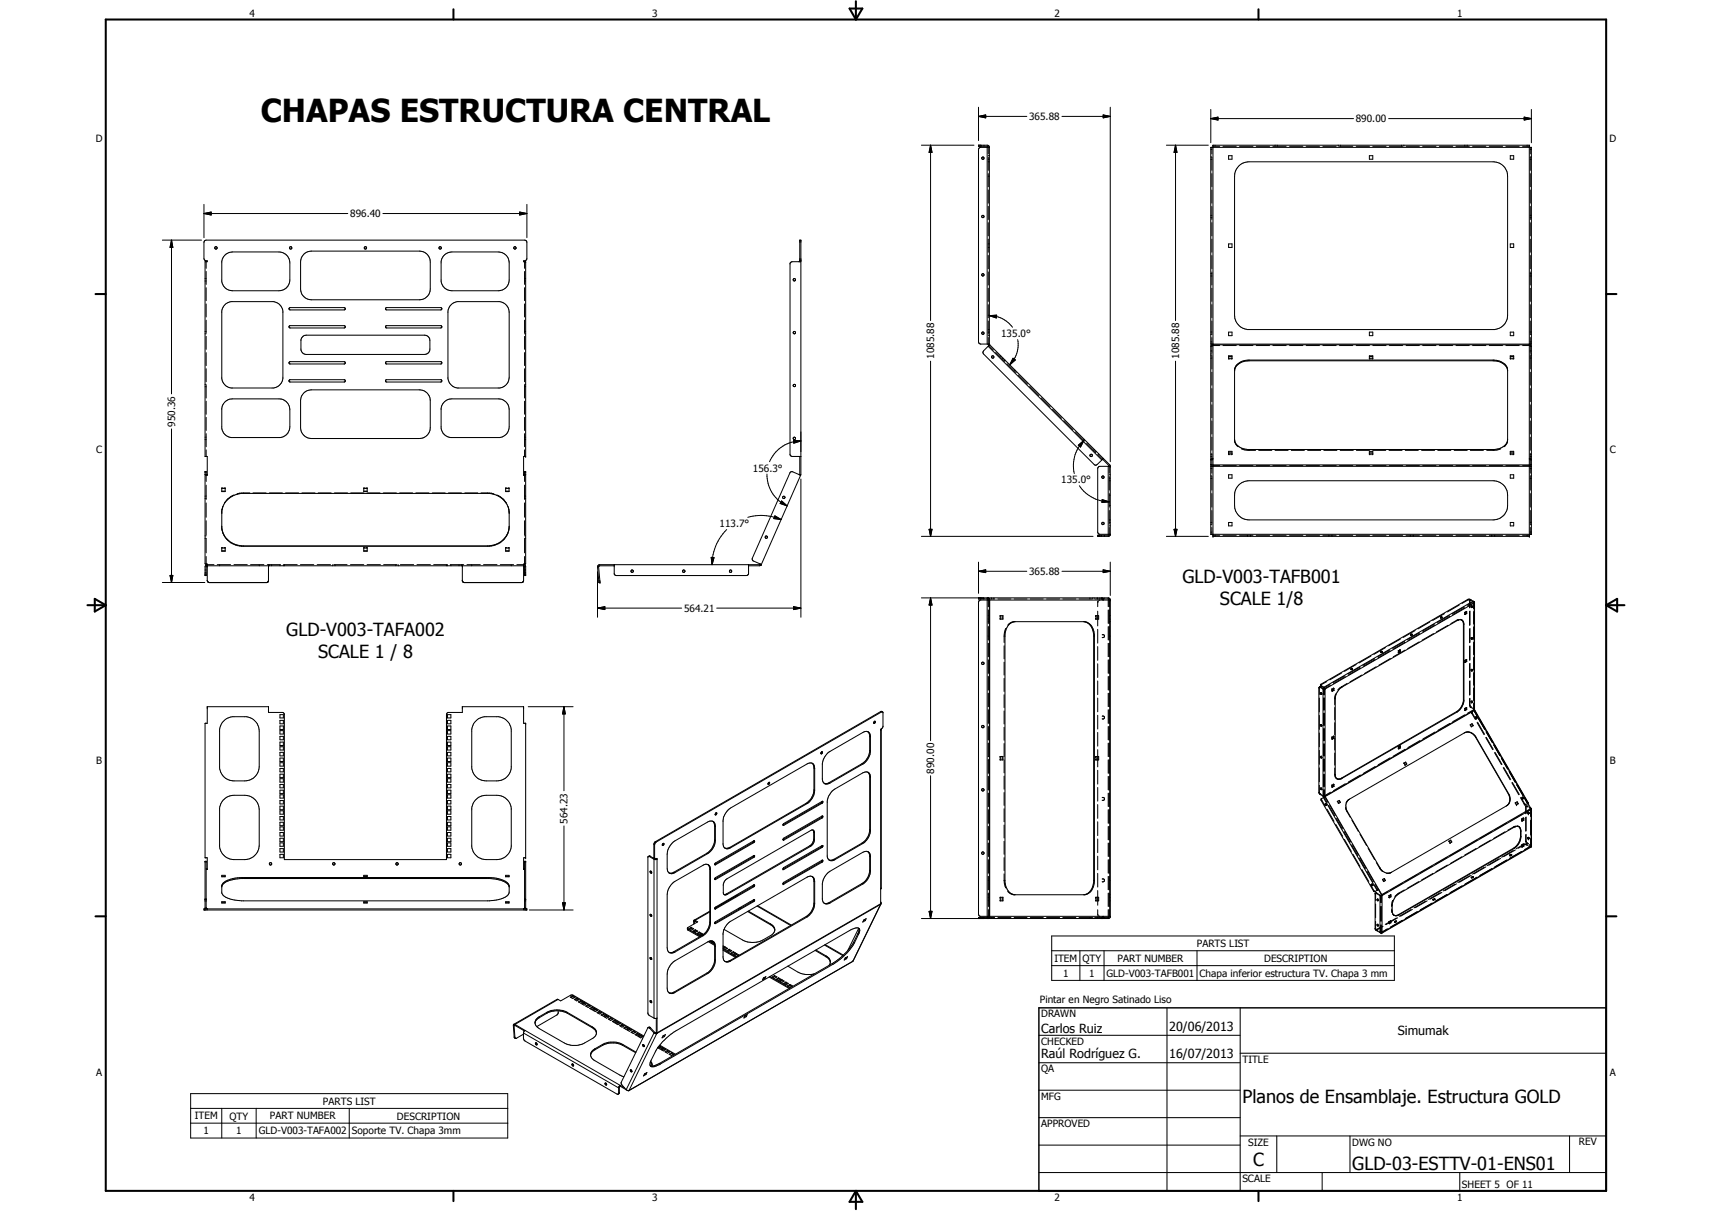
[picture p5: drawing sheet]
<svg xmlns="http://www.w3.org/2000/svg" width="594mm" height="420mm" viewBox="0 0 594 420" stroke-linecap="round" stroke-linejoin="round" font-family="sans-serif">
<defs><g id="words">
<text font-size="11" x="90.5" y="42.2">CHAPAS ESTRUCTURA CENTRAL</text>
<g font-size="6.3">
<text x="410.3" y="202.4">GLD-V003-TAFB001</text>
<text x="423.3" y="209.9">SCALE 1/8</text>
<text x="99.3" y="220.8">GLD-V003-TAFA002</text>
<text x="110.4" y="228.3">SCALE 1 / 8</text>
<text x="431.1" y="382.6">Planos de Ensamblaje. Estructura GOLD</text>
<text x="434.8" y="404.7">C</text>
<text x="469.2" y="406">GLD-03-ESTTV-01-ENS01</text>
</g>
<g font-size="4.4">
<text x="361.3" y="358.4">Carlos Ruiz</text>
<text x="405.7" y="357.7">20/06/2013</text>
<text x="485" y="359.2">Simumak</text>
<text x="361.3" y="367.1">Raúl Rodríguez G.</text>
<text x="405.7" y="367.2">16/07/2013</text>
</g>
<g font-size="3.5">
<text x="86.6" y="5.8">4</text>
<text x="226.3" y="5.8">3</text>
<text x="365.9" y="5.8">2</text>
<text x="505.6" y="5.8">1</text>
<text x="357.1" y="41.7">365.88</text>
<text x="470.5" y="42.5">890.00</text>
<text x="33.3" y="49.4">D</text>
<text x="558.5" y="49.4">D</text>
<text x="121.5" y="75.4">896.40</text>
<text x="347.4" y="117">135.0°</text>
<text x="324.2" y="124.5" transform="rotate(-90 324.2 124.5)">1085.88</text>
<text x="409.2" y="124.5" transform="rotate(-90 409.2 124.5)">1085.88</text>
<text x="60.8" y="148" transform="rotate(-90 60.8 148)">950.36</text>
<text x="33.4" y="157.3">C</text>
<text x="558.6" y="157.3">C</text>
<text x="261.3" y="163.6">156.3°</text>
<text x="368.3" y="167.7">135.0°</text>
<text x="249.7" y="182.9">113.7°</text>
<text x="357.1" y="199.5">365.88</text>
<text x="237.4" y="212.3">564.21</text>
<text x="33.4" y="265.2">B</text>
<text x="324.2" y="268.4" transform="rotate(-90 324.2 268.4)">890.00</text>
<text x="558.6" y="265.2">B</text>
<text x="197" y="285.7" transform="rotate(-90 197 285.7)">564.23</text>
<text x="415.3" y="328.6">PARTS LIST</text>
<text x="365.9" y="333.7">ITEM</text>
<text x="375.7" y="333.7">QTY</text>
<text x="387.8" y="333.7">PART NUMBER</text>
<text x="438.7" y="333.7">DESCRIPTION</text>
<text x="368.9" y="338.8">1</text>
<text x="377.9" y="338.8">1</text>
<text x="384" y="338.9">GLD-V003-TAFB001</text>
<text x="416.3" y="338.9">Chapa inferior estructura TV. Chapa 3 mm</text>
<text x="360.8" y="347.9">Pintar en Negro Satinado Liso</text>
<text x="361.3" y="353">DRAWN</text>
<text x="361.3" y="362.5">CHECKED</text>
<text x="431.1" y="368.7">TITLE</text>
<text x="33.4" y="373.2">A</text>
<text x="361.3" y="372.1">QA</text>
<text x="558.6" y="373.2">A</text>
<text x="112" y="383.3">PARTS LIST</text>
<text x="361.3" y="381.6">MFG</text>
<text x="67.6" y="388.4">ITEM</text>
<text x="79.7" y="388.5">QTY</text>
<text x="93.6" y="388.4">PART NUMBER</text>
<text x="137.7" y="388.5">DESCRIPTION</text>
<text x="70.6" y="393.5">1</text>
<text x="82" y="393.5">1</text>
<text x="89.8" y="393.6">GLD-V003-TAFA002</text>
<text x="122.1" y="393.6">Soporte TV. Chapa 3mm</text>
<text x="361.3" y="391.1">APPROVED</text>
<text x="433.1" y="397.5">SIZE</text>
<text x="469.2" y="397.5">DWG NO</text>
<text x="547.9" y="397.4">REV</text>
<text x="431.1" y="410.2">SCALE</text>
<text x="507.3" y="412.3">SHEET 5 OF 11</text>
<text x="86.6" y="416.7">4</text>
<text x="226.3" y="416.7">3</text>
<text x="365.9" y="416.7">2</text>
<text x="505.6" y="416.7">1</text>
</g>
</g></defs>
<g fill="none" stroke="#000" stroke-width=".35">
<path d="M339.5 37.2v11.6M382.8 39.9l2.5 .5-2.5 .5zM385.3 37.2v123M420.2 38v11.5M531.4 38v11.5M319.7 50.4h18.3M322.9 50.4l.5 2.5h-1zM322.9 50.4v60.8M339.5 40.4l2.5-.5v1zM339.5 40.4h16.8M340.3 50.4v.4M340.6 50.4v.1"/>
<path d="M340.6 50.6v.2M341.5 50.4v.1M341.5 50.6v.2M342.6 51.1v68.3M342.9 54.5v4.6M342.9 54h.2M342.9 55.2h.2M342.9 56.1h.2M343.2 54h.1M343.2 55.2h.1M343.2 56.1h.1M343.3 51.1l-.5-.7h-3.3v.4h3.3l.1 2.6"/>
<path d="M343.3 51.1h-3l-.5 .3-.3 .5v66.7l.3 .5 .5 .3h3M343.3 51.1v68.3M368.5 40.4h16.8M404.7 50.4h14.6M407.9 50.4l.5 2.5h-1zM407.9 50.4v60.8M420.2 41.1l2.4-.5v1.1zM420.2 55.3h.1M420.2 51.9h.1M420.2 51.1h111.2v68.3h-111.2zM420.2 54.5h.1M420.2 41.1h49.5"/>
<path d="M420.4 55.3h.1M420.4 51.9h.1M420.4 54.5h.1M420.5 51.1v2.3M420.5 54.5v4.6M420.9 50.4h109.8v135.7h-109.8zM420.9 50.8h2.3M421.6 50.4v.1M421.6 50.6v.2M424.4 50.8h4.6M426.3 54h1.2v1.2h-1.2zM430.1 57.4l1.3-.8 2-.5h84.8a5 5 0 0 1 4.9 5v48.2a5 5 0 0 1-4.4 5h-85.8a5 5 0 0 1-4.5-5v-48.2a5.2 5.2 0 0 1 1.7-3.7z"/>
<path d="M430.1 50.8h4.7M435.9 50.8h4.7M441.7 50.8h4.6M442.5 50.4v.1M442.5 50.6v.2M443.3 50.4v.1M443.3 50.6v.2M447.5 50.8h4.6M453.3 50.8h4.6M459.1 50.8h4.6M464.4 50.4v.1M464.4 50.6v.2"/>
<path d="M464.8 50.8h4.6M465.2 50.4v.1M465.2 50.6v.2M470.6 50.8h4.6M475.2 54h1.2v1.2h-1.2zM476.4 50.8h4.6M481.9 41.1h49.5M482.1 50.8h4.6M486.4 50.4v.1M486.4 50.6v.2M487.2 50.4v.1M487.2 50.6v.2"/>
<path d="M487.9 50.8h4.6M493.7 50.8h4.6M499.5 50.8h4.6M505.2 50.8h4.7M508.3 50.4v.1M508.3 50.6v.2M509.1 50.4v.1M509.1 50.6v.2M511 50.8h4.6M516.8 50.8h4.6M522.6 50.8h4.6M524.1 54h1.2v1.2h-1.2z"/>
<path d="M528.4 50.8h2.3M528.9 40.6l2.5 .5-2.5 .6zM529.9 50.4v.1M529.9 50.6v.2M531 55.3h.1M531 51.9h.1M531 51.1v2.3M531 54.5v4.6M531 54.5h.1M531.3 55.3h.1M531.3 51.9h.1M531.3 54.5h.1"/>
<path d="M70.8 74.1l2.5-.5v1zM70.8 70.9v11.6M70.8 74.1h49.9M132.9 74.1h49.9M180.3 73.6l2.5 .5-2.5 .5zM182.8 70.9v11.6M342.9 60.2v4.6M342.9 65.9v4.6M342.9 71.6v4.6M342.9 77.3v4.5M342.9 61.1h.2M343.2 61.1h.1"/>
<path d="M420.2 75.5h.1M420.2 74.7h.1M420.4 75.5h.1M420.4 74.7h.1M420.5 60.2v4.6M420.5 65.9v4.6M420.5 71.6v4.6M420.5 77.3v4.5M531 60.2v4.6M531 65.9v4.6M531 71.6v4.6M531 77.3v4.5"/>
<path d="M531 75.5h.1M531 74.7h.1M531.3 75.5h.1M531.3 74.7h.1M56.3 83.3h13.6M59.5 83.3l.5 2.6h-1zM59.5 83.3v53.4M71.2 97.5h.1M71.2 96.6h.1M71.4 97.5h.1M71.4 96.6h.1M71.5 90.8v2.3"/>
<path d="M71.5 94.2v4.5M71.5 99.8v4.5M77.9 88.7l1.5-1 1.3-.3h16.1a3.8 3.8 0 0 1 3.8 3.8v6a3.8 3.8 0 0 1-3.8 3.7h-16.1a3.7 3.7 0 0 1-3.7-3.3v-6.9l.2-.9zM105.6 88.1l1.1-.7 1.4-.3h37.4a3.8 3.8 0 0 1 3.8 3.8v9.3a3.7 3.7 0 0 1-3.8 3.8h-37.4a3.8 3.8 0 0 1-3.8-3.8v-9.8l.4-1.2zM154 88.7l1.5-1 1.3-.3h16.1a3.8 3.8 0 0 1 3.8 3.8v6a3.7 3.7 0 0 1-3.8 3.7h-16.1a3.7 3.7 0 0 1-3.7-3.3v-6.9l.2-.9zM182 90.8v2.3M182 94.2v4.5M182 99.8v4.5M182 97.5h.2M182 96.6h.2M182.3 97.5h.1M182.3 96.6h.1"/>
<path d="M277.5 90.5h.4M277.5 90.8v-7.5h.4l-.1 81.6M277.9 90.8h-3l-.8 .6v66.4l.8 .6h3M342.9 83v4.5M342.9 88.6v4.6M342.9 94.4v4.5M342.9 85.9h.2M342.9 84.6h.2M343.2 85.9h.1M343.2 84.6h.1M420.2 95.8h.1M420.2 95h.1"/>
<path d="M420.4 95.8h.1M420.4 95h.1M420.5 83v4.5M420.5 88.6v4.6M420.5 94.4v4.5M426.3 84.6h1.2v1.3h-1.2zM524.1 84.6h1.2v1.3h-1.2zM531 83v4.5M531 88.6v4.6M531 94.4v4.5M531 95.8h.1M531 95h.1"/>
<path d="M531.3 95.8h.1M531.3 95h.1M71.2 115.8h.1M71.2 115h.1M71.4 115.8h.1M71.4 115h.1M71.5 105.5v4.5M71.5 111.1v4.5M71.5 116.7v4.5M78.2 105.6l2.1-1h14.6a3.8 3.8 0 0 1 3.3 3.3v23.4a3.8 3.8 0 0 1-3.3 3.3h-14.6a3.8 3.8 0 0 1-3.3-3.3v-23.4l.4-1.3zM100.3 113.2l.4-.2h18.7l.4 .2v.4l-.4 .2h-18.7l-.4-.2zM100.3 106.9l.4-.2h18.7l.4 .2v.4l-.4 .2h-18.7l-.4-.2z"/>
<path d="M105.1 116.7l1.2-.4h41a1.86 1.86 0 0 1 1.9 1.9v2.9a1.86 1.86 0 0 1-1.9 1.9l-41.3-.1-.9-.3-.7-1.1v-3.6zM133.9 113.1l19-.1 .4 .5-.4 .3h-18.7l-.4-.3zM133.9 106.8l19-.1 .4 .5-.4 .3h-18.7l-.4-.3zM156.4 105.9l1-.8 1.3-.5h14.7a3.8 3.8 0 0 1 3.3 3.8v22.5a3.8 3.8 0 0 1-3.3 3.7h-14.7a3.9 3.9 0 0 1-3.3-3.3v-23.4zM182 105.5v4.5M182 111.1v4.5M182 116.7v4.5M182 115.8h.2M182 115h.2M182.3 115.8h.1M182.3 115h.1M342.9 100v4.6"/>
<path d="M342.9 105.7v4.5M342.9 111.4v4.6M342.9 117.1l.1 2.4 1.7 2M342.9 116.5h.2M342.9 115.2h.2M342.9 114.3h.2M342.9 109.3h.2M343.2 116.5h.1M343.2 115.2h.1M343.2 114.3h.1M343.2 109.3h.1M343.3 109.5l2.6-.2-.2 1z"/>
<path d="M343.3 119.4l.1 .2M343.3 109.5a9.5 9.5 0 0 1 6.5 2.4l1.6 1.6M343.4 119.6l-2.1 2.2-.2 .5 .2 .5 38.4 38.4 .5 .2 .4-.1 1.7-1.7M343.4 119.6l39.5 39.4M353.1 117.8a9.8 9.8 0 0 1-1.2 6.8l-1.5 2M420.2 115.2h.1M420.2 118.6h.1M420.2 116h.1M420.4 115.2h.1M420.4 118.6h.1M420.5 100v4.6M420.5 105.7v4.5"/>
<path d="M420.5 111.4l-.1 4.6M420.5 117.1v2.3M420.7 119.9h2.5M420.7 119.9h.1M424.4 119.9h4.6M426.3 115.2h1.2v1.3h-1.2zM430.1 119.9h4.7M435.9 119.9h4.7M441.7 119.9h4.6M447.5 119.9h4.6M453.3 119.9h4.6M459.1 119.9h4.6"/>
<path d="M464.8 119.9h4.6M470.6 119.9h4.6M475.2 115.2h1.2v1.3h-1.2zM476.4 119.9h4.6M482.1 119.9h4.6M487.9 119.9h4.6M493.7 119.9h4.6M499.5 119.9h4.6M505.2 119.9h4.7M511 119.9h4.6M516.8 119.9h4.6M522.6 119.9h4.6"/>
<path d="M524.1 115.2h1.2v1.3h-1.2zM528.4 119.9h2.4M530.8 119.9h.1M531 115.2h.1M531 118.6h.1M531 100v4.6M531 105.7v4.5M531 111.4l.1 4.6M531 117.1v2.3M531.3 115.2h.1M531.3 118.6h.1M531.3 116h.1"/>
<path d="M71.2 134.2h.1M71.2 133.3h.1M71.4 134.2h.1M71.4 133.3h.1M71.5 122.3v4.5M71.5 127.9v4.6M71.5 133.6v4.5M71.5 139.2v4.5M78.2 139.3l1.2-.7 1.3-.2h16.1a3.7 3.7 0 0 1 3.8 3.7v6a3.8 3.8 0 0 1-3.3 3.7h-17a3.8 3.8 0 0 1-3.3-3.3v-6.8l.4-1.3zM100.3 125.7l.4-.2h18.7l.4 .2v.4l-19.3 .2zM100.5 131.7h19l.3 .6-.4 .2h-18.7l-.4-.3zM105.6 136.2l1.1-.7 1.4-.2h37.4a3.7 3.7 0 0 1 3.8 3.7v9.4a3.7 3.7 0 0 1-3.8 3.7h-37.4a3.8 3.8 0 0 1-3.8-3.7v-9.8l.4-1.3z"/>
<path d="M133.9 125.6l19-.1a.42 .42 0 0 1 .4 .3 .42 .42 0 0 1-.2 .5h-19.1l-.2-.4zM133.9 131.8l19.2-.1 .2 .5-.4 .3h-18.7l-.4-.3zM154.3 139.3l1.2-.7 1.3-.2h16.1a3.7 3.7 0 0 1 3.8 3.7v6a3.7 3.7 0 0 1-3.3 3.7h-17a3.8 3.8 0 0 1-3.3-3.3v-6.8l.4-1.3zM182 122.3v4.5M182 127.9v4.6M182 133.6v4.5M182 139.2v4.5M182 134.2h.2M182 133.3h.2M182.3 134.2h.1M182.3 133.3h.1M322.9 125.3v60.8"/>
<path d="M342.9 120.1l39.4 39.5M345.5 122.3l3.2 3.1M347 123.6v.1M347.3 123.4l-.1 .1M347.9 124.5h-.1M348.1 124.3l-.1 .1M348.6 125.1l-.2 .1M348.7 124.9v.1M349.5 126.2l3.1 3.1M351.5 124.3l.8 .6-1.9 1.7zM352.1 128.7h-.1M352.2 128.4v.1"/>
<path d="M353.4 130.1l3.2 3.2M357.3 134.1l3.2 3.1M361.3 138l3.1 3.2M407.9 125.3v60.8M420.2 123.4h.1M420.2 122.8h.1M420.2 121.8h.1M420.2 120.1v41.3h.3v-4M420.2 120.1l.5-.5h110.2l.5 .5M420.2 120.1h.1M420.2 124.2h.1M420.4 123.4h.1"/>
<path d="M420.4 122.8h.1M420.4 121.8h.1M420.4 120.1h.1M420.4 124.2h.1M420.5 120.1v2.3M420.5 123.5v4.5M420.5 129.2v4.4M420.5 134.8v4.5M420.6 120l-.1 .1M426.3 124.3h1.2M426.3 123.7h1.2M426.7 124.5h-.4v-1.1h1.2v1.1h-.4"/>
<path d="M433.4 124.9v.3M433.4 124.9a4.6 4.6 0 0 0-5 3.5v24.3l.4 1.4 .8 .9M433.4 125.2a4.6 4.6 0 0 0-5 3.5M433.4 124.9h84.8M433.4 125.2h84.8M475.2 124.3h1.2M475.2 123.7h1.2M475.6 124.5h-.4v-1.1h1.2v1.1h-.4M518.2 124.9a4.4 4.4 0 0 1 4.9 3.5v24.3a4.4 4.4 0 0 1-4.4 3.3h-85.8a4.3 4.3 0 0 1-4.5-3.6M518.2 124.9v.3M518.2 125.2a4.4 4.4 0 0 1 4.9 3.5M524.1 124.3h1.2"/>
<path d="M524.1 123.7h1.2M524.5 124.5h-.4v-1.1h1.2v1.1h-.5M531 120v2.4M531 120.1h.1M531 123.4h.1M531 122.8h.1M531 121.8h.1M531 123.5v4.5M531 129.2v4.4M531 134.8v4.5M531 124.2h.1M531.3 123.4h.1"/>
<path d="M531.3 122.8h.1M531.3 121.8h.1M531.3 120.1h.1M531.3 124.2h.1M531.4 120.1v41.3h-.4v-4M59.5 148.8v53.3M71.2 152.5h.1M71.2 151.7h.1M71.4 152.5h.1M71.4 151.7h.1M71.5 144.8v4.6M71.5 150.5v4.5"/>
<path d="M71.5 156.1v2.3M182 144.8v4.6M182 150.5v4.5M182 156.1v2.3M182 152.5h.2M182 151.7h.2M182.3 152.5h.1M182.3 151.7h.1M275.4 152.8l2.5 .2-2.4 .8zM277.5 158.4v6.4M277.9 153a11.9 11.9 0 0 0-7.5 2.7l-1.7 1.7-1.7 2.8M365.2 142l3.2 3.1"/>
<path d="M369.2 145.9l3.2 3.2M373.2 149.9l3.1 3.1M374.2 154.5l1.9-1.7-1.2 2.3zM376.1 152.6l-.1 .1M376.1 152.8a12.4 12.4 0 0 0-3.6 8.2l.3 3.3M376.3 152.4l-.2 .1M377.1 153.8l3.1 3.2M379.8 156l-.3 .3M380.2 156.8l-.1 .1M380.4 156.6l-.1 .1M381.1 157.6l1.5 1.7M381.2 157.4v.1"/>
<path d="M382.6 159.3l2.3 2.4v2.5M382.6 159.3l-.3 .3M382.9 159l2.4 2.6v23.9l-.6 .6h-3.8v-.4h3.8l.2-.3v-2.4M382.9 159l-.3 .3M420.2 158.4h.1M420.2 157.6h.1M420.4 158.4h.1M420.4 157.6h.1M420.5 140.5v4.4M420.5 146v4.6M420.5 151.7v4.5M420.9 159.3l-.4 .3"/>
<path d="M420.9 159l-.7 .3v.3M426.3 157.4h1.2M426.3 156.9h1.2M426.7 157.7h-.4v-1.1h1.2v1.1h-.4M430.8 155.7l2.6 .6M433.4 156v.3M433.4 156.3h2.3M436.8 156.3h4.5M442.5 156.3h4.5M448.1 156.3h4.5M453.8 156.3h4.5M459.4 156.3h4.5"/>
<path d="M465.1 156.3h4.5M470.7 156.3h4.5M475.2 157.4h1.2M475.2 156.9h1.2M475.6 157.7h-.4v-1.1h1.2v1.1h-.4M476.4 156.3h4.5M482 156.3h4.5M487.6 156.3h4.6M493.3 156.3h4.5M498.9 156.3h4.6M504.6 156.3h4.5M510.2 156.3h4.6"/>
<path d="M515.9 156.3h2.3M518.2 156v.3M520.8 155.7l-2.6 .6M523.1 153.1l-.2 .7-1 1.2M523.1 152.4v.4M524.1 157.4h1.2M524.1 156.9h1.2M524.5 157.7h-.4v-1.1h1.2v1.1h-.5M530.7 159l.6 .3 .1 .3M530.7 159.3l.3 .3M531 140.5v4.4M531 146v4.6"/>
<path d="M531 151.7v4.5M531 158.4h.1M531 157.6h.1M531.3 158.4h.1M531.3 157.6h.1M71.2 164.6l.7 .3v-6.5h-.7v-67.6h.7v-.3l-.7-.2-.4-.6v-5.6l.4-.7 110.9-.1 .6 .4 .1 .4v5.6l-.4 .6-.7 .2v.3h.7v67.6h-.7v6.5l.7-.2M71.2 173h.1M71.2 172.1h.1M71.4 173h.1M71.4 172.1h.1M71.5 164.6l.4 .2M71.5 167v-3.4h-.3v31.9l.7 .3"/>
<path d="M71.5 168.3v5M71.5 174.5v5M77 177.3v6l.2 1.1M77 170.4h1.1M77 169.5h1.1M77 176.9a7.2 7.2 0 0 1 6.8-5.7h86a7.2 7.2 0 0 1 6.9 6.9M77.3 175.7l-.3 1.8M77.4 169.3h-.4v1.3h1.1v-1.3h-.3M81.1 171.7a6.8 6.8 0 0 0-3.3 3M86.7 171l-3.6 .1-.9 .3M87.8 171h4.5M93.5 171h4.5"/>
<path d="M99.1 171h4.5M104.8 171h4.5M110.4 171h4.5M116.1 171h4.5M121.7 171h4.5M126.2 170.4h1.2M126.2 169.5h1.2M126.6 169.3h-.4v1.3h1.2v-1.3h-.4M127.4 171h4.5M133 171h4.5M138.7 171h4.5M144.3 171h4.5"/>
<path d="M150 171h4.5M155.6 171h4.5M161.3 171h4.5M166.9 171a9.4 9.4 0 0 1 4.5 .4M172.5 171.7a7.2 7.2 0 0 1 3.3 3M175.5 170.4h1.2M175.5 169.5h1.2M175.8 169.3h-.3v1.3h1.2v-1.3h-.4M176.3 175.7l.4 2.2v5.4M182 164.6l-.3 .2M182 167v-3.4h.4v32l-.7 .2M182 168.3v5"/>
<path d="M182 174.5v5M182 173h.2M182 172.1h.2M182.3 173h.1M182.3 172.1h.1M259.5 179.5a16.9 16.9 0 0 1 11.6 .8M266.1 164.5a11.8 11.8 0 0 0 4.9 9.7l2.1 1.3M268.9 179l2.2 1.3-2.6-.4zM271.2 173.8l1.9 1.7-2.4-.8zM277.5 164.8l-2.6-1.2-.7 .3-13.1 29.8 .2 .9 2.6 1.1M277.5 164.8l.3 .1M277.8 164.9l-13.6 30.9"/>
<path d="M277.9 166.2v48M374.6 168.5a12.7 12.7 0 0 0 10.3 5.6M382.5 173.4l2.4 .7-2.5 .2zM384.5 161.8v23.6M384.9 165.4v4.7M384.9 171.2v4.7M384.9 177.1v4.7M384.9 165.9h.4M384.9 164.7h.4M384.9 166.8h.4M384.9 175.4h.4M384.9 171.8h.4"/>
<path d="M385.3 161.8h-3.6l-.5 .2-.3 .6v22l.4 .7 .4 .1h3.6M420.2 162.6h.1M420.2 161.8h111.2v23.6h-111.2zM420.2 161.2h.3M420.2 166h.1M420.2 165.1h.1M420.4 162.6h.1M420.4 166h.1M420.4 165.1h.1M420.5 161.8v2.4M420.5 165.4v4.7M420.5 171.2v4.7"/>
<path d="M420.5 177.1v4.7M420.9 161.3h109.8M420.9 161.5h2.3M424.4 161.5h4.6M426.3 164.7h1.2v1.2h-1.2zM430.1 168.1l1.8-1.1 1.5-.2h84.8a5 5 0 0 1 4.9 5v3.6a5 5 0 0 1-4.9 5h-84.8a5.1 5.1 0 0 1-5-5 8.7 8.7 0 0 1 .7-6.1zM430.1 161.5h4.7M435.9 161.5h4.7M441.7 161.5h4.6M447.5 161.5h4.6M453.3 161.5h4.6M459.1 161.5h4.6"/>
<path d="M464.8 161.5h4.6M470.6 161.5h4.6M476.4 161.5h4.6M482.1 161.5h4.6M487.9 161.5h4.6M493.7 161.5h4.6M499.5 161.5h4.6M505.2 161.5h4.7M511 161.5h4.6M516.8 161.5h4.6M522.6 161.5h4.6M524.1 164.7h1.2v1.2h-1.2z"/>
<path d="M528.4 161.5h2.3M531 162.6h.1M531 161.8v2.4M531 165.4v4.7M531 171.2v4.7M531 177.1v4.7M531 161.2h.4M531 166h.1M531 165.1h.1M531.3 162.6h.1M531.3 166h.1M531.3 165.1h.1"/>
<path d="M59 199.6h1l-.5 2.5zM71.2 186.8h.1M71.2 185.9h.1M71.2 198.6h.1M71.2 197.7h.1M71.4 186.8h.1M71.4 185.9h.1M71.4 198.6h.1M71.4 197.7h.1M71.5 180.7v4.9M71.5 186.9v4.9M71.5 193.1l.2 2.5"/>
<path d="M71.8 195.7l.1 5.7M74.2 195.9l-2.8 .2-.2 .6v3h.3v-3l.4-.4h109.8l.3 .2v3.2h.4l-.2-3.6-2.8-.2M75.4 195.9h4.6M76.2 195.9v.1M76.2 196.2v.1M77 183.1a7.2 7.2 0 0 0 6.8 6.4h86a7.2 7.2 0 0 0 6.8-5.8M77 191.1h1.1M77 190.2h1.1M77.4 190h-.4v1.3h1.1v-1.3h-.3M77.4 184.9a7.5 7.5 0 0 0 7 4.5h84.8a7.5 7.5 0 0 0 7-4.5M81.2 195.9h4.6M86.9 195.9h4.7"/>
<path d="M90 195.9v.1M90 196.2v.1M92.7 195.9h4.6M93.2 195.9v.1M93.2 196.2v5.2M93.5 195.9v.1M93.5 196.2v.1M94.3 195.9v.1M94.3 196.2v.1M97.1 195.9v.1M97.1 196.2v.1M98.3 195.9v.1"/>
<path d="M98.3 196.2v.1M98.5 195.9h4.6M98.7 195.9v.1M98.7 196.2v.1M104.3 195.9h4.6M110.1 195.9h4.6M115.4 195.9v.1M115.4 196.2v.1M115.8 195.9h4.6M116.2 195.9v.1M116.2 196.2v.1M121.6 195.9h4.6"/>
<path d="M126.2 191.1h1.2M126.2 190.2h1.2M126.6 190h-.4v1.3h1.2v-1.3h-.4M127.4 195.9h4.6M133.1 195.9h4.7M137.4 195.9v.1M137.4 196.2v.1M138.2 195.9v.1M138.2 196.2v.1M138.9 195.9h4.6M144.7 195.9h4.6M150.5 195.9h4.6"/>
<path d="M154.9 195.9v.1M154.9 196.2v.1M155.3 195.9v.1M155.3 196.2v.1M156.2 195.9h4.7M156.5 195.9v.1M156.5 196.2v.1M159.3 195.9v.1M159.3 196.2v.1M160.1 195.9v.1M160.1 196.2v.1M160.4 195.9v.1"/>
<path d="M160.4 196.2v5.4l.4 .5M162 195.9h4.7M163.7 195.9v.1M163.7 196.2v.1M167.8 195.9h4.7M173.6 195.9h4.6M175.5 191.1h1.2M175.5 190.2h1.2M175.8 190h-.3v1.3h1.2v-1.3h-.4M176.7 182.5l-.3 1.9M177.4 195.9v.1M177.4 196.2v.1"/>
<path d="M181.8 195.7l-.1 5.7M182 195.6h.1M182 180.7v4.9M182 186.9v4.9M182 193.1v2.5M182 186.8h.2M182 185.9h.2M182 198.6h.2M182 197.7h.2M182.3 186.8h.1M182.3 185.9h.1M182.3 198.6h.1"/>
<path d="M182.3 197.7h.1M207.3 198.3v15.9M213.1 195.9v3.2l.8 .6h45.1l.8-.6v-3.2M213.1 196.3l-5.3 .2 .4 5.2v.4h-.4M246.8 193.4l1 .1-.7 2.4zM252.2 183.7a17 17 0 0 0-5.1 12.2M263.9 195.7l-.4 .2h-55.4l-.5 .3-.3 .5 .5 5.4M263.9 195.7l.3 .1M264.2 195.8l-.7 .5h-3.7M319.7 186.1h59.6M322.4 183.6h1l-.5 2.5zM339.5 198.2l2.5-.5v1z"/>
<path d="M339.5 195v10.9M339.5 198.2h16.8M368.5 198.2h16.8M381.7 185.7v.4M382.2 185.7v.1M382.2 186v.1M382.8 197.7l2.5 .5-2.5 .5zM383.2 185.7v.1M383.2 186v.1M384.9 182.5h.4M384.9 181.3h.4M384.9 180.4h.4"/>
<path d="M385.3 195v11.6M404.7 186.1h14.6M407.4 183.6h1l-.5 2.5zM420.2 184.6h.1M420.2 182h.1M420.2 181.2h.1M420.4 184.6h.1M420.4 182h.1M420.4 181.2h.1M420.5 183v2.4M420.9 185.7h2.3M421.6 185.7v.1"/>
<path d="M421.6 186v.1M424.4 185.7h4.6M426.3 181.3h1.2v1.2h-1.2zM430.1 185.7h4.7M432.9 185.7v.1M432.9 186v.1M434 185.7v.1M434 186v.1M435.9 185.7h4.7M441.7 185.7h4.6M447.5 185.7h4.6M453.3 185.7h4.6"/>
<path d="M459.1 185.7h4.6M461.1 185.7v.1M461.1 186v.1M462.2 185.7v.1M462.2 186v.1M464.8 185.7h4.6M470.6 185.7h4.6M476.4 185.7h4.6M482.1 185.7h4.6M487.9 185.7h4.6M489.4 185.7v.1M489.4 186v.1"/>
<path d="M490.4 185.7v.1M490.4 186v.1M493.7 185.7h4.6M499.5 185.7h4.6M505.2 185.7h4.7M511 185.7h4.6M516.8 185.7h4.6M517.6 185.7v.1M517.6 186v.1M518.7 185.7v.1M518.7 186v.1M522.6 185.7h4.6"/>
<path d="M524.1 181.3h1.2v1.2h-1.2zM528.4 185.7h2.3M529.9 185.7v.1M529.9 186v.1M531 184.6h.1M531 183v2.4M531 182h.1M531 181.2h.1M531.3 184.6h.1M531.3 182h.1M531.3 181.2h.1M56.3 202.1h14.8"/>
<path d="M71.9 201.4l.4 .7M72 201.5l.3 .5M72.3 202.1h.2M72.5 202.1h20.1M72.5 202.1h.2M92.6 202.1h-.2M93.1 201.6l-.5 .5M93.2 201.4l-.2 .5M160.4 201.5l.4 .5M160.8 202.1h.2M161 202.1h20.1M161 202.1h.2"/>
<path d="M181.1 202.1h-.2M181.3 202l-.2 .1M181.6 201.6l-.3 .5M181.7 201.4l-.4 .6M207.3 211l2.6-.5v1zM207.3 211h29.3M207.8 202.1h.1M248.7 211h29.2M275.4 210.5l2.5 .5-2.5 .5zM319.7 207.4h64.8M322.9 207.4l.5 2.5h-1zM322.9 207.4v49.6"/>
<path d="M339.5 207.4v.4h3.2M340.3 207.4v.4M340.6 207.4v.2M340.6 207.7v.1M341.1 207.4v.2M341.1 207.7v.1M341.3 207.4v.2M341.3 207.7v.1M341.5 207.4v.2M341.5 207.7v.1M342.6 208.2v109.7M342.8 207.8h2.3"/>
<path d="M342.9 214.8h.2M342.9 213.6h.2M342.9 210.5v-2.4l-.3-.3v-.4l.5 .2 .2 .6v109.7l-.5 .8M342.9 211.7v4.6M342.9 217.4v4.6M342.9 215.7h.2M343.1 207.9l-.2-.5 .4 .2 .1 .6v109.7l-.4 .8M343.1 208v.1M343.1 208.1v2.4M343.1 211.7v4.6M343.1 217.4v4.6M343.2 214.8h.1"/>
<path d="M343.2 213.6h.1M343.2 215.7h.1M344.1 207.4v.2M344.1 207.7v.1M344.9 207.4v.2M344.9 207.7v.1M346.3 207.8h4.5M347 214.8h.1M347 213.6h.1M347 213.6v.4M347 214.4v.4M347.2 213.6h.9v1.2h-.9"/>
<path d="M347.3 213.6v1.2M347.8 213.6v1.2M349 218.1l-.6 2.6M351.9 215.7a4.5 4.5 0 0 0-3.2 4.5v85.8a4.6 4.6 0 0 0 3.2 4.4M351.9 207.8h4.5M352 215.7h24.3a4.2 4.2 0 0 1 3.5 4.5v85.8a4.6 4.6 0 0 1-3.2 4.4h-25l-1-.4-.9-.8M352.2 215.7l-1.3 .2-1.2 1M357.5 207.8h4.5M363.2 207.8h4.5M368.8 207.8h4.5M374.4 207.8h4.6M376 215.7a4.3 4.3 0 0 1 3.5 4.5v85.8a4.5 4.5 0 0 1-3.2 4.4"/>
<path d="M378.2 207.4v.2M378.2 207.7v.1M379 207.4v.2M379 207.7v.1M379.7 207.4v.2M379.7 207.7v.1M380.1 207.8h2.4M380.1 214v-.4h1.1v1.2h-1.1v-.4M380.4 213.6v1.2M380.7 207.4v.2M380.7 207.7v.1M380.9 207.4v.2"/>
<path d="M380.9 207.7v.1M380.9 212v5.2M380.9 218.4v4.7M381 213.6v1.2M381 208.6l-.1 1.9M381.5 208.2l-.2 .1M381.7 207.4v.2M381.7 207.7v.1M382.3 207.6h.4l.2 .6M382.3 207.7l.2 .2M382.6 208v.1M382.6 208.1v.1"/>
<path d="M382.6 207.8h1.9M383.2 207.4v.2M383.2 207.7v.1M384.5 207.4l.6 .2 .2 .4-.2 110.5-.4 .2h-65M384.5 207.4v.4M384.5 208.2v2.3M384.5 211.7v4.6M384.5 217.4v4.6M384.5 207.8l.4 .4v2.3M384.8 208.2v2.3M384.8 211.7v4.6M384.8 217.4v4.6"/>
<path d="M384.9 214.8h.4M384.9 213.6h.4M384.9 215.7h.4M384.9 211.7v4.6M384.9 217.4v4.6M385.1 208.2v109.7M385.3 208.2h-45.2l-.6 .8 .1 108.4 .5 .5h45.2M491.1 218.8l-4.1 2.3M492.5 219.5l-4.1 2.4M492.7 219.8l-4.1 2.4M496.1 215.8l-4 2.4M497.5 219.8l-4 2.3"/>
<path d="M497.7 216.5l-4.1 2.4M497.9 216.8l-4.1 2.4M499.9 214.2h.4M499.9 214.2v.1M499.9 214.5l.1-.5h.4l-.2 .5M500.3 214.2l.1 .1M500.4 214.2h-.1M501.3 212.9l-4.1 2.4M502.5 217l-4 2.2M502.9 213.6l-4.1 2.3M503.1 213.9l-4.2 2.4M505.5 215.2l.2 .1"/>
<path d="M505.5 215.2l-2 1.2M505.7 215.3l-40 23.1M506 215l-.5 .2M506.3 209.9l-4 2.4M506.6 214.9h.2a1.56 1.56 0 0 1 1.2 1.4v27a5.8 5.8 0 0 1-2.3 3.7M507.1 215.1h.1M507.1 215.1l-1.4 .2M507.6 215.4l.2 .9v26.9a5.2 5.2 0 0 1-2.3 3.7M507.8 216.6l.2 .1M508.1 210.6l-4.2 2.4M508.2 212.5v.2M508.2 212.9v.2"/>
<path d="M508.2 213.1h.1M508.2 212.5h.1M508.2 210.9l-4.1 2.4M508.4 213.2h.1M508.4 212.5v.1M508.4 212.6v.6M508.5 212.3l-.3 .2M508.8 212.1v.7M508.8 212.8l.2 .1M508.8 212.8l-.6 .3M508.8 212.1l.2 .2M508.8 212.1l-.2 .2"/>
<path d="M509 212.3v.6M509 212.9l-.6 .3M509 212.3l-.6 .3M509.4 207.9h.7M509.4 207.9v.3M509.4 207.9l-51 29.5M509.4 208.2l-2 1.1M509.6 208.1l-.2 .1M509.9 208.1l.2 .1M509.9 208.4h.1M509.9 208.4v2.5M509.9 212.1v4.9"/>
<path d="M509.9 218.2v4.8M510 208.3l-.1 .1M510 208.2h.2M510.1 207.9v.3M510.1 208.4v2.4M510.1 212v4.8M510.1 218.1v4.8M510.1 208.4h.1M510.1 208.2l.4 .2M510.1 207.9l1.1 .7M510.2 208.2h.3zM510.2 208.2l-.1 .2"/>
<path d="M510.5 210.3l.3 .4M510.6 210.2l-.1 .1M510.6 210.3h-.1M510.6 210.3h.1M510.7 210.2h-.1M510.7 210.3l.1 .1M510.7 210.5l.2 .2M510.8 210.2l.2 .4M510.8 208.6l.4 .2M510.9 210.7h.1M511 210.7h-.1M511 210.6l-.1 .1"/>
<path d="M511.2 208.8l.1 .1M511.2 208.6l.3 .2M511.2 208.6l.3 .6M511.2 208.6l-51.8 29.8M511.2 208.8l-2.1 1.2M511.3 208.8l.1 .1M511.3 209h.1M511.3 209l.1 .1M511.4 208.9v2.3M511.4 208.8h.1M511.4 208.9h.1M511.4 209.1h.1"/>
<path d="M511.4 209.1l-2.1 1.2M511.4 212.2v4.3M511.4 217.5v4.3M511.4 209v.1M511.5 209.2h.1M511.5 208.8v.1M511.5 209l.1 37.5M511.5 208.8v37.5M511.5 208.8h-.1M511.5 209.2l-51.7 29.9M511.7 209l-.2 .2M342.9 223.2v4.6"/>
<path d="M342.9 229v4.6M342.9 234.7v4.7M342.9 220.7h.2M343.1 223.2v4.6M343.1 229v4.6M343.1 234.7v4.7M343.2 220.7h.1M348.4 220.7h.3M348.4 220.7v2.2M348.4 224.1v4.5M348.4 229.7v4.5M348.4 235.4v4.5"/>
<path d="M379.5 220.7h.3M380.9 224.3v4.8M380.9 230.3v4.8M380.9 236.3v4.7M382.5 220.3l.4-.1 .3 .3-.2 .6h-.5M382.5 221.1h.1M384.5 223.2v4.6M384.5 229v4.6M384.5 234.7v4.7M384.8 223.2v4.6M384.8 229v4.6M384.8 234.7v4.7"/>
<path d="M384.9 220.7h.4M384.9 223.2v4.6M384.9 229v4.6M384.9 234.7v4.7M457.7 238.7v36.3M457.7 238.6v.1M457.8 238.4l-.1 .3M457.8 238.4h.2M457.8 238.5v.1M457.8 238.5v2.5M457.9 238.5h-.1M458 238.3h.2"/>
<path d="M458 238.3l-.2 .1M458 238.3l-.1 .1M458 238.4l1.1 .7M458.2 238.3l-.2 .1M458.2 237.7l.2 .1M458.2 237.8l.2 .2M458.2 238.3l1.1 .7M458.2 237.7v.1M458.4 237.4l-.2 .4M458.4 237.4v.2M458.4 237.8v.2M458.4 237.6l-.1 .1"/>
<path d="M458.4 237.8l1 .6M458.4 238l1 .7M459.1 239.1v37.1M459.1 239.1h.7M459.3 239v2.1M459.3 239l-.2 .1M459.3 239h.3M459.4 238.7l.2 2.4M459.4 238.4l.4 .7M459.6 239l.2 .1M459.8 239.1l.1 37.3M460.4 236.5l-2 1.1"/>
<path d="M461.5 237.4l-2.1 1.3M461.7 237.8l-2.1 1.2M462.1 239.7l.1 .1M462.1 239.1v.2M462.1 239.5v.2M462.1 239.1l.3 .1M462.1 239.7h.1M462.3 239.8h.1M462.4 239.2v.6M462.4 239l-.3 .1M462.7 239.4l.2 .1M462.7 239.4l-.4 .2"/>
<path d="M462.7 238.8v.6M462.7 238.8h.1M462.7 238.8h-.2M462.9 238.8h.1M462.9 239.5l-.5 .3M462.9 238.8v.7M462.9 238.8l-.5 .4M464.3 239.3v.1M465.5 238.3l.2 .1M465.5 233.5l-4 2.4M465.5 238.3l-1.2 1M465.7 238.4a5.2 5.2 0 0 0-2.4 4.1"/>
<path d="M466.7 234.5l-4.2 2.4M466.8 234.8l-4.1 2.4M467.5 237.1l-2 1.2M468.9 232.4l.1-.5 .3 .2-.1 .3M469.3 232.2h-.5M469.3 232.2h.1M469.3 232.1l-.5 .1M470.6 230.5l-4.1 2.4M471.9 231.5l-4.2 2.3M472.1 231.8l-4.2 2.4M472.5 234.2l-4 2.4M475.7 227.6l-4.1 2.4"/>
<path d="M477 228.5l-4.1 2.4M477.2 228.8l-4.1 2.4M477.5 231.4l-4 2.3M479.2 226.2h.4M479.3 226.4v-.5l.4 .1-.1 .4M479.6 226.2l-.4 .1M479.6 226.2l.1 .1M479.7 226.1l-.1 .1M480.8 224.7l-4.1 2.3M482.2 225.5l-4.1 2.4M482.4 225.8l-4.2 2.4M482.5 228.5l-4 2.3"/>
<path d="M485.2 225.8h.1M485.2 226.4h.1M485.2 225.8v.2M485.2 226.2v.2M485.3 226.4h-.1M485.3 225.8h.1M485.3 226.5h.1M485.4 225.8v.7M485.4 225.7l-.2 .1M485.4 226.3l-.1 .1M485.8 226.1l.1 .1M485.8 226.1l-.4 .2"/>
<path d="M485.8 225.4v.7M485.8 225.4l-.2 .2M485.8 225.4l.1 .1M485.9 225.5v.1M485.9 225.6l-.5 .2M485.9 226.2l-.5 .3M485.9 225.6v.6M485.9 221.7l-4.1 2.4M487.4 222.5l-4.2 2.4M487.5 225.6l-4 2.3M487.5 222.8l-4.1 2.4M489.5 220.1l.5-.1-.1 .5"/>
<path d="M489.5 220.1v.1M489.5 220.3l.1 .2M489.5 220.1v.2M489.6 220.2l.4 .1M489.6 220.2l-.1 .1M490 220.2h-.5M492.5 222.7l-4 2.3M508.2 229.1v.3M508.2 229.5v.3M508.2 229.8h.1M508.2 229.1l.1 .1M508.3 229.7l-.1 .1"/>
<path d="M508.4 229.9h.1M508.4 229.2h.1M508.4 229.2v.7M508.5 229l-.3 .1M508.8 229.4l.2 .1M508.8 229.4l-.4 .3M508.8 228.8v.6M508.8 228.8l.2 .1M508.8 228.8l-.2 .1M509 229.5l-.6 .4M509 228.9v.6M509 228.9l-.6 .3"/>
<path d="M509.9 224.2v4.9M509.9 230.3v4.8M509.9 236.3v4.9M510.1 224.1v4.9M510.1 230.2v4.8M510.1 236.2v4.8M510.4 232.5h.1M510.4 221.4l.3 .4M510.5 232.5l.2 .3M510.5 221.4h-.1M510.5 221.3l.3 .1M510.5 232.3l-.1 .2"/>
<path d="M510.5 232.3l.2 .2M510.5 221.3v.1M510.6 232.3h-.1M510.7 232.2h-.1M510.7 221.2h-.1M510.7 221.5l.2 .2M510.7 232.5h.1M510.8 221.2l.2 .4M510.8 232.2l.2 .5-.3-.2M510.8 221.7v.1M510.8 232.7v.1M510.9 221.7h.1"/>
<path d="M511 221.7h-.1M511 221.6l-.1 .1M511.4 222.8v4.3M511.4 228.1v4.4M511.4 233.4v4.3M511.4 238.7v4.3M77.5 250.3l1.2-1 1.4-.5 5.4-.1a5.1 5.1 0 0 1 4.5 5v12.2a5 5 0 0 1-5 5h-3.8a5 5 0 0 1-5-4.5v-13.3l.4-1.5zM97.1 251.9h1.2v1.2h-1.2zM97.1 247.9h1.2v1.2h-1.2zM97.1 249.9h1.2v1.2h-1.2zM97.1 253.5h1.2v1.2h-1.2zM97.1 255.5h1.2v1.2h-1.2z"/>
<path d="M97.1 257.5h1.2v1.2h-1.2zM97.1 259.1h1.2v1.1h-1.2zM155.3 251.9h1.2v1.2h-1.2zM155.3 247.9h1.2v1.2h-1.2zM155.3 249.9h1.2v1.2h-1.2zM155.3 253.5h1.2v1.2h-1.2zM155.3 255.5h1.2v1.2h-1.2zM155.3 257.5h1.2v1.2h-1.2zM155.3 259.1h1.2v1.1h-1.2zM165 250.3l1.2-1 1.4-.5 5.4-.1a5.1 5.1 0 0 1 4.4 4.4v13.3a5 5 0 0 1-5 4.5h-3.7a4.9 4.9 0 0 1-5-4.5v-13.3l.6-2zM183.3 245.2h15.6M195.7 245.2l.5 2.5h-1z"/>
<path d="M195.7 245.2v29.2M301.2 253.9l-1.1-.1-.7 .3-11.4 6.6a6 6 0 0 0-2.6 4.2v5.6a1.57 1.57 0 0 0 .9 1.5 1.57 1.57 0 0 0 1.7-.3M301.2 253.9l.6 1.2v5.6l-.6 2.1-.8 1.1-1.3 1.1M301.2 253.9l.7 .8 .1 .6v5.6a5.8 5.8 0 0 1-2.6 4.2M301.8 255.5l.2 .2M303.3 250.4h.4l-.3 .6zM303.5 250.2l-.3 .6M305.6 246.9l.6 .1M305.6 246.9l.3 .1M305.6 246.9l-78.1 45.1M305.8 252.9v.1M305.8 253l-.2 .3"/>
<path d="M305.8 253v55.1l-.2 .3M305.9 247h.3M305.9 247l-78.2 45.1M306.2 247l.2 5.1-.8 .9v60.8M342.9 240.5v4.7M342.9 246.3v4.7M342.9 252.1v4.6M342.9 257.9v4.6M343.1 240.5v4.7M343.1 246.3v4.7M343.1 252.1v4.6M343.1 257.9v4.6"/>
<path d="M348.4 241v4.5M348.4 246.7v4.5M348.4 252.3v4.5M348.4 258v4.5M380.9 242.2v4.8M380.9 248.2v4.7M380.9 254.1v4.8M382.5 249.4h.1M382.5 248.5h.5a.53 .53 0 0 1 .2 .7 .53 .53 0 0 1-.7 .2M382.5 248.5h.1M384.5 240.5v4.7M384.5 246.3v4.7"/>
<path d="M384.5 252.1v4.6M384.5 257.9v4.6M384.8 240.5v4.7M384.8 246.3v4.7M384.8 252.1v4.6M384.8 257.9v4.6M384.9 240.5v4.7M384.9 246.3v4.7M384.9 252.1v4.6M384.9 257.9v4.6M457.8 242.2v4.8M457.8 248.2v4.9"/>
<path d="M457.8 254.3v4.8M458.2 240.5l.1 .4h.3M458.2 251.5l.3 .5M458.2 251.5h.1M458.2 240.5h.1M458.3 240.4l-.1 .1M458.3 240.5l.3 .3M458.3 251.5l.3 .3M458.4 251.4h.1M458.4 251.4l-.1 .1M458.4 240.9h.1M458.4 251.4h-.1"/>
<path d="M458.5 240.4h.1M458.5 240.4l-.2 .1M458.5 251.4h.1M458.5 251.9v.1M458.6 240.8h.1M458.6 251.9l-.1 .1M458.6 240.8l-.1 .1M458.6 251.8l-.1 .1M458.7 251.8l-.1 .1M458.7 240.7l-.1 .2M458.7 251.7l-.1 .1M459.3 242.1v4.3"/>
<path d="M459.3 247.4v4.3M459.3 252.8v4.2M459.3 258.1v4.2M459.6 242.1v4.3M459.6 247.4v4.3M459.6 252.8v4.2M459.6 258.1v4.2M462.1 255.7v.2M462.1 256.2v.2M462.1 256.4h.1M462.1 255.7l.1 .1M462.2 256.3l-.1 .1"/>
<path d="M462.3 256.5h.1M462.3 255.8h.1M462.4 255.8v.7M462.4 255.7h-.3M462.7 255.4v.7M462.7 256.1l.2 .1M462.7 256.1l-.4 .2M462.7 255.4h.1M462.7 255.4l-.2 .1M462.9 255.5h.1M462.9 255.5v.7M462.9 256.2l-.5 .3"/>
<path d="M462.9 255.5l-.5 .3M463.2 245.5v4.2M463.2 250.7v4.3M463.2 256v4.2M463.2 242.4h.1M463.3 242.4v.1M463.3 242.5v26.2M463.5 240.8l-.3 1.2v2.5M485.2 259.1v.2M485.2 259.5l.1 .3M485.2 259.1h.1M485.3 259.2h.1"/>
<path d="M485.3 259.8h.1M485.4 259.2v.6M485.4 259l-.2 .1M485.4 259.6l-.1 .1M485.8 258.7v.7M485.8 259.4l.1 .1M485.8 259.4l-.4 .2M485.8 258.7l-.2 .2M485.8 258.7l.1 .2M485.9 258.9v.6M485.9 258.9l-.5 .3M485.9 259.5l-.5 .3"/>
<path d="M487.5 260l-4.1 2.4M492.7 257l-4.1 2.4M497.9 254l-4.1 2.4M503.1 251l-4.2 2.4M505.5 246.9l.2 .1M505.5 246.9l-40 23.1M505.7 247l-40 23M507.8 242.8l.2 .2M508.1 254.3a2.98 2.98 0 0 1 4 1.5M508.2 245.8v.2M508.2 246.2v.2M508.2 246.4l.1 .1"/>
<path d="M508.2 245.8h.1M508.2 248l-4.1 2.4M508.4 246.5h.1M508.4 245.9h.1M508.4 245.9v.6M508.5 245.7l-.3 .1M508.8 245.5v.6M508.8 246.1l.2 .1M508.8 246.1l-.4 .3M508.8 245.5l.2 .1M508.8 245.5l-.2 .1M509 245.6v.6"/>
<path d="M509 246.2l-.6 .3M509 245.6l-.6 .3M509.9 244.8l.1 .2M509.9 244.8h.1M509.9 242.4v2.4M510.1 242.3v2.4M510.1 244.7l.1 .2M510.1 245.2l.2 .2M510.1 244.7h.1M510.3 251.4l.5-.3 .5 .7-.6 .3M510.3 251.4l.4 .7M510.3 251.4v.3"/>
<path d="M510.3 245.2l.2 .1M510.3 245.4l.4 .2M510.4 252l.2 .1M510.5 245.3l-.2 .1M510.5 245.3l.3 .2M510.5 243.4l.2 .4M510.5 243.4l.3 .1M510.6 243.3h-.1M510.6 243.2h.1M510.7 252.1h-.1M510.7 247.4v.2M510.7 251.2l.4 .6"/>
<path d="M510.7 243.6l.2 .1M510.7 247v.1M510.7 247.6l1.3 2M510.8 247.5l-.1 .1M510.8 243.2l.2 .5M510.8 243.8h.1M510.9 246.9l-.1 .2M510.9 247.3v.1M510.9 243.7h.1M510.9 246.9h.1M510.9 247.4v.1M510.9 247.4l1.2 2.2"/>
<path d="M511 243.7l-.1 .1M511 245.8l.4 .2M511 243.7h-.1M511.2 245.7l.3 .2M511.4 246h.1M511.4 246.3h.1M511.4 246.3l-2.1 1.1M511.4 244v2.3M511.4 246.2v.1M511.4 246.5l1.1 1.9-1-1.9M511.5 246.3h.1M511.5 245.9v.1"/>
<path d="M511.5 245.9l.1 .1M511.5 246.3l-51.7 29.9M511.6 246.5l18.6 32.2M511.6 246.5l-51.7 29.9M511.6 246h.1M511.7 246.4l18.6 32.2M511.7 246.4l1 1.9M511.7 246.4l-.1 .1M512.1 255.8l11.3 19.6M512.2 248.8l-.1 .2 .2 .2M512.2 248.8l.2 .1M512.2 255.8h-.1"/>
<path d="M512.2 255.8a2.98 2.98 0 0 0-4-1.5l-40 23M512.2 255.8l11.3 19.5M512.3 248.7h-.1M512.4 248.7l.2 .3h-.3M512.4 249.2h.1M512.6 250.7l2.4 4.2M512.7 250.6l2.4 4.2M513.2 249.3l2.1 3.7M513.3 249.2l2.1 3.7M515.2 253l-2.1-3.7 2.1 3.7M515.6 255.9l2.4 4.2M515.7 255.8l2.5 4.2"/>
<path d="M515.8 253.9l2.1 3.7-2.2-3.7M516 253.8l2.1 3.7M518.4 258.5l2.1 3.7M518.4 258.5l2.2 3.7M518.6 258.4l2.1 3.7M77.5 277.6l1.2-1 1.4-.5 4.9-.2a5 5 0 0 1 5 5v12.3a5.1 5.1 0 0 1-5 5h-3.8a5.1 5.1 0 0 1-5-4.4v-13.4l.4-1.5zM97.1 272.2h1.2v1.1h-1.2zM97.1 277.7h1.2v1.2h-1.2zM97.1 279.7h1.2v1.2h-1.2zM97.1 261h1.2v1.3h-1.2zM97.1 263h1.2v1.2h-1.2zM97.1 264.6h1.2v1.2h-1.2z"/>
<path d="M97.1 266.6h1.2v1.2h-1.2zM97.1 268.6h1.2v1.2h-1.2zM97.1 270.2h1.2v1.2h-1.2zM97.1 274.2h1.2v1.1h-1.2zM97.1 275.8h1.2v1.1h-1.2zM155.3 272.2h1.2v1.1h-1.2zM155.3 277.7h1.2v1.2h-1.2zM155.3 279.7h1.2v1.2h-1.2zM155.3 261h1.2v1.3h-1.2zM155.3 263h1.2v1.2h-1.2zM155.3 264.6h1.2v1.2h-1.2zM155.3 266.6h1.2v1.2h-1.2z"/>
<path d="M155.3 268.6h1.2v1.2h-1.2zM155.3 270.2h1.2v1.2h-1.2zM155.3 274.2h1.2v1.1h-1.2zM155.3 275.8h1.2v1.1h-1.2zM165 277.6l1.2-1 1.4-.5 4.8-.2a5 5 0 0 1 5 4.5v13.4a5.1 5.1 0 0 1-5 4.4h-3.7a5 5 0 0 1-5-4.4v-13.4l.4-1.5zM266.8 271.4l-.3 .6M266.9 271.4l.2 .1-.2 .5h-.4M266.9 271.4l-.4 .6M279.8 278.7l.3 .1M279.8 278.7l-26.5 15.3M280.1 278.8l-26.6 15.3M281.8 264.8l.5 .7 .1 .9"/>
<path d="M281.8 264.8l-1.4 .1-26.9 15.4a6.2 6.2 0 0 0-2.6 4.3v8.4l.6 1.3M281.8 264.8l.6 .5 .3 1.3M282.4 274.1v.3a5.9 5.9 0 0 1-2.6 4.3M282.4 266.4l.3 .2M282.4 274.1l.3 .1M282.4 266.4v7.7M282.7 274.2a5.9 5.9 0 0 1-2.6 4.6M282.7 266.6v7.6M284.9 261.4v.1M284.9 261.5l.1 .1M285 278.6l-13.3 7.6 .3 .1M285 278.6l.3 .1"/>
<path d="M285.2 260.9l-.3 .5M285.2 260.9l.2 .3-.4 .4M285.3 278l-13.3 7.7-.3 .4 .3 .2M285.3 278h.2l-.2 .7M285.3 278l-.3 .6M285.3 278.7l-13.3 7.6M287.7 271.5l.3 .2M287.7 271.5l-1.2 .4-.5-.1M299.1 265l.3 .1M299.1 265l-11.4 6.5M299.4 265.1l-11.4 6.6M301.2 267.9l.6 1.3v19.1l-.6 2-.8 1.2-1.3 1"/>
<path d="M301.2 267.9l.5 .5 .3 .9v19.2a5.8 5.8 0 0 1-2.6 4.2M301.2 267.9l-.6-.1-1.2 .3-9.7 5.7-1.2 1-1 1.6-.4 1.6v19.1l.6 1.3M301.8 269.5l.2 .2M301.8 260.3l.2 .2M322.9 269.2v49.5M342.9 268.3v-4.6l.2 4.6M342.9 262.5h.2M342.9 269.4v4.7M342.9 275.2v4.6M343.1 269.4v4.7M343.1 275.2v4.6M343.2 263.7h.1"/>
<path d="M343.2 262.5h.1M347 263.7h.1M347 262.5h.1M347 262.5v.4M347 263.3v.4M347.2 262.5h.9v1.2h-.9M347.3 262.5v1.2M347.8 262.5v1.2M348.4 263.7v4.4M348.4 269.3v4.5M348.4 275v4.4M380.1 262.9v-.4h1.1v1.2h-1.1v-.4"/>
<path d="M380.4 262.5v1.2M380.9 260.1v6M380.9 267.3v4.7M380.9 273.2v4.8M380.9 279.1v4.8M381 262.5v1.2M382.5 276.7h.1M382.5 276.7h.5l.2 .7-.3 .3-.4-.1M384.5 263.7v4.6M384.5 269.4v4.7M384.5 275.2v4.6M384.8 263.7v4.6"/>
<path d="M384.8 269.4v4.7M384.8 275.2v4.6M384.9 263.7v4.6M384.9 269.4v4.7M384.9 275.2v4.6M457.7 275l.3 .6M457.7 275h.1M457.8 274.9h.1M457.8 274.9l.1 .2M457.8 260.3v4.9M457.8 266.4v4.8M457.8 272.5v2.4"/>
<path d="M458 275.3l.1 .1M458 275.6l1.1 .6M458.1 275.4l.1 .1M458.1 275.5l-.1 .1M458.2 275.5h.1M458.2 275.5l.3 .2M458.2 262.6l.1 .3 .3-.1M458.2 273.5l.4 .4M458.2 262.5h.1M458.3 262.5l.3 .3M458.3 262.5l.3 .4M458.4 262.4l-.1 .1"/>
<path d="M458.4 273.4h.1M458.4 273.4l.2 .5M458.4 273.4l-.2 .5h.5M458.5 277.7l18.1 31.4M458.5 262.4l-.3 .2M458.5 262.4h.1M458.5 273.4h.1M458.6 277.4l.1 .2M458.6 273.9h.1M458.7 277l-.2 .2M458.7 277.6l-.2 .1M458.7 277.6l1.2 2.1"/>
<path d="M458.7 262.7l-.1 .2M458.7 273.7v.2M458.9 275.9l.4 .2M459.1 276.2h.7M459.2 276.7l-.7 .5v.5M459.2 276.7l18.7 32.2M459.3 263.4v4.2M459.3 268.6v4.3M459.3 274v2.1M459.3 276.1l-.2 .1M459.3 276.1h.1M459.4 276.6l1.1 1.9"/>
<path d="M459.6 276.1h-.1M459.6 276.1l.2 .1M459.6 276.2l1.2 2.1M459.6 263.4v4.2M459.6 268.6v4.3M459.6 274v2.1M459.9 276.4l18.5 32.2M459.9 276.4l-.7 .3M459.9 278.9v.4l.3 .1M459.9 278.9l.3 .5M460 278.8v.1M460.1 278.8l.1 .1"/>
<path d="M460.1 278.8l.1 .5M460.2 279.3h.1M460.4 279.2l-.2 .1M460.4 279.1v.1M461 279.4l2.1 3.7M461.3 279.2l2.1 3.7M461.7 274.9l-2.1 1.2M462.1 272.4v.2M462.1 272.8v.2M462.1 273l.1 .1M462.1 272.4h.1M462.3 273.1h.1"/>
<path d="M462.3 272.5h.1M462.4 272.5v.6M462.4 272.3l-.3 .1M462.7 272.1v.6M462.7 272.7l.2 .1M462.7 272.7l-.6 .3M462.7 272.1h.1M462.7 272.1l-.2 .1M462.9 272.2h.1M462.9 272.2v.6M462.9 272.8l-.5 .3M462.9 272.2l-.5 .3"/>
<path d="M463.2 266.5v2.7M463.2 261.3v4.2M463.2 268.6h.1M463.3 268.7h.1M463.3 268.7l.5 1.4M463.5 269.8l.3 .2M463.8 270.1l.2 .2M463.8 270.1l.1 .1M464 270.2v.1M464.1 278l.5 .7M464.2 278.3l-.2-.2 .8-.4 .4 .7-.6 .3M464.3 278.6l.3 .1"/>
<path d="M464.6 277.7l.4 .7M465.5 270h.2M465.5 270l-1.1 .3-.6-.3M465.7 270l-.9 .4-.8-.1M466.8 271.9l-4.1 2.4M468.1 277.4h.1M468.1 277.4l-1 1.2M468.2 277.3a3.1 3.1 0 0 0-.6 4.3M468.2 277.3h.1M472.1 268.9l-4.2 2.4M477.2 265.9l-4.1 2.5M482.4 262.9l-4.2 2.4"/>
<path d="M487.2 264.7l.4 .7M487.2 264.7l.6-.3 .4 .7-.6 .3M487.2 264.7v.3M487.4 265.3l.2 .1M487.7 264.5l.4 .7M518.6 261.2l2.4 4.1M518.8 261l2.4 4.2M521.2 263l2.2 3.7M521.6 266.4l2.4 4.2M521.8 266.2l2.4 4.2M523.2 266.8l-2.1-3.7 2 3.7M523.4 275.4a3.1 3.1 0 0 1-.7 4.3"/>
<path d="M523.5 275.3a3 3 0 0 1-.7 4.3l-40 23M523.5 275.3l-.1 .1M523.9 267.6l2.1 3.7M524.6 271.6l2.4 4.2M524.8 271.5l2.4 4.1M525.8 278.6l.1 .2M525.8 278.6h.1M525.8 271.4l-2.1-3.7 2.2 3.7M525.9 278.5h.1M525.9 278.5l.6-.3 .4 .6-.6 .4zM526 279l.2 .2M526.4 278.3l.3 .6"/>
<path d="M526.5 272.2l2.2 3.7M527.6 276.8l1.3 2.1M527.8 276.7l1.2 2.1M528.2 276.6l.2 .5M528.2 276.6l.3 .2M528.4 276.9l.3 .1M528.4 276.5l-.2 .1M528.5 276.5l.2 .5M528.6 277.1h-.1M528.6 276l-2.2-3.7 2 3.7M528.7 277h.1M528.9 278.9l.1 .2"/>
<path d="M529 278.8l-.1 .1M529 278.8l.2 .1M529 276.9l1.1 1.9M529.1 276.9l1.1 1.8M529.2 276.8l1.1 1.8M529.3 279.1h.2M529.5 279.7l.1 .2M529.6 279.1l-.4 .1M529.6 279.9l-.2 2.5M529.6 279.9v2.4M529.6 279.7l.2 .1M529.8 279.7h.2"/>
<path d="M529.8 279.8l.4 .2M529.8 279.7v.1M530 279.7h-.1M530 279.7l.3 .2M530 278.8h.1M530 278.8l.4 .6M530 278.8l-.2 .1M530.2 278.7l1 1.8M530.3 278.6l-.1 .1M530.7 280l.4 .6M97.1 296.4h1.2v1.2h-1.2zM97.1 290.8h1.2v1.2h-1.2z"/>
<path d="M97.1 292.4h1.2v1.2h-1.2zM97.1 281.3h1.2v1.2h-1.2zM97.1 283.3h1.2v1.2h-1.2zM97.1 285.3h1.2v1.2h-1.2zM97.1 286.9h1.2v1.1h-1.2zM97.1 288.8h1.2v1.3h-1.2zM97.1 294.4h1.2v1.2h-1.2zM155.3 296.4h1.2v1.2h-1.2zM155.3 290.8h1.2v1.2h-1.2zM155.3 292.4h1.2v1.2h-1.2zM155.3 281.3h1.2v1.2h-1.2zM155.3 283.3h1.2v1.2h-1.2z"/>
<path d="M155.3 285.3h1.2v1.2h-1.2zM155.3 286.9h1.2v1.1h-1.2zM155.3 288.8h1.2v1.3h-1.2zM155.3 294.4h1.2v1.2h-1.2zM195.7 286.6v29.1M225 297.2l-.2 54.4 .5 .7 1.6 .9M225 297.2h.3M225.3 297.2l1.6 .9M225.6 297.1l-.6 .1M225.6 297.1l1.6 .9h.5M225.6 297.1l-.3 .1M226.9 297.5l.5 .5"/>
<path d="M226.9 297.5l.3 .2M226.9 292.9v4.6M226.9 292.9l.3 .2M226.9 298.1v55.1M227.2 297.7v.2M227.2 293.1v4.6M227.5 292l-.6 .9M227.5 292l.2 .1M227.7 298l.3-.2-.1 60.8M227.7 292.1l-.5 1M227.7 298l.3 .1h-1.1M229.9 292.8l.3-.2a.31 .31 0 0 1 .1 .5 .31 .31 0 0 1-.5-.1z"/>
<path d="M230.2 292.6l-.4 .6M245.3 296l.3 .2M245.3 296l-11.4 6.6M245.6 296.2l-11.4 6.6M245.7 300l-.9-.2-.6 .3-10 5.7a6 6 0 0 0-2.7 4.6v18.4l.2 1 .5 .7M245.7 300l.6 1.2v19.1a5.9 5.9 0 0 1-2.7 4.2M245.7 300l.5 .5 .3 .9v19.1a6 6 0 0 1-2.6 4.2M247.3 284.9l.5 .7 .2 1M247.3 284.9h-1.1l-.6 .3-11.4 6.6a6 6 0 0 0-2.7 4.6v4.8a1.62 1.62 0 0 0 .8 1.8 1.62 1.62 0 0 0 1.9-.2M247.3 284.9l.6 .6 .3 1.2M248 291.4l-.2 1.2a5.7 5.7 0 0 1-2.5 3.4M248 286.6l.2 .1"/>
<path d="M248 291.4l.2 .2M248 286.6v4.8M248 299.9h.1M248.1 299.9l.2 .1M248.2 282.6v.1M248.2 282.7h.1M248.2 291.6a5.8 5.8 0 0 1-2.6 4.6M248.2 286.7v4.9M248.5 282l.2 .1v.4l-.5 .2M248.5 282l-.3 .6M253.3 294l-1.8 .3M253.3 294l.2 .1"/>
<path d="M253.5 294.1l-1.2 .4-.8-.2M261.3 292.2l.3 .2M261.3 292.2l-13.2 7.7M261.3 297.3l.3 .2M261.3 297.3l-13.2 7.7M261.6 297.5l.2-.7-13.5 7.7-.2 .3v.4l.2-.1M261.6 291.7l-13.3 7.7-.2 .3v.3h.2M261.6 291.7l-.3 .5M261.6 296.8l-.3 .5M261.6 292.4l-13.3 7.6M261.6 291.7h.2M261.6 297.5l-13.3 7.6"/>
<path d="M261.8 291.7v.1M261.8 291.8l-.2 .6M271.7 291.3l.3 .2M281 293.5l.3 .1M281 293.5l-29 16.7M281.3 293.6l-29 16.7M282.1 288l.3 .5v2.9l-.5 1.2-.9 .9M282.1 288l.5 .7v2.9l-.5 1.2-.8 .8M282.1 288h-.6l-29.5 17.1-1 1.5v3.2a.79 .79 0 0 0 1.3 .5M282.4 291.2l.2 .1M282.4 288.8l.2 .1M285 283.6l.3 .2"/>
<path d="M285 283.6l-13.3 7.7M285 299l-13.3 7.6 .3 .1M285 299l.3 .1M285 293.9l-13.3 7.6 .3 .2M285 293.9l.3 .1M285.3 293.4h.2l-.2 .6M285.3 293.4l-13.3 7.6-.2 .6M285.3 283.1l-13.3 7.7-.3 .5M285.3 298.4l-13.3 7.7-.2 .6M285.3 283.8l-13.3 7.7M285.3 283.1l.2 .1-.2 .6M285.3 298.4l.2 .1-.2 .6"/>
<path d="M285.3 283.1l-.3 .5M285.3 293.4l-.3 .5M285.3 298.4l-.3 .6M285.3 299.1l-13.3 7.6M285.3 294l-13.3 7.7M289.4 298.1l-.9 .3h-.8M289.4 298.1l.3 .2M289.7 298.3l-1 .3-1-.2M299.1 292.5l.3 .2M299.1 292.5l-9.7 5.6M299.4 292.7l-9.7 5.6M301.2 295.4l.6 1.4v5.5a5.7 5.7 0 0 1-2.7 4.2"/>
<path d="M301.2 295.5l-.6-.1-1.2 .3-11.7 6.8a6.1 6.1 0 0 0-2.3 4v5.6l.6 1.3M301.2 295.5l.5 .5 .3 .9v5.6a6 6 0 0 1-2.6 4.2M301.8 297.1l.2 .1M301.8 287.9l.2 .2M342.9 281v4.6M342.9 286.8v4.6M342.9 292.5v4.6M342.9 298.3v4.6M343.1 281v4.6M343.1 286.8v4.6M343.1 292.5v4.6M343.1 298.3v4.6"/>
<path d="M348.4 280.6v4.5M348.4 286.3v4.4M348.4 291.9v4.5M348.4 297.6v4.4M380.9 285.1v4.8M380.9 291.1v4.7M380.9 297.1v4.7M384.5 281v4.6M384.5 286.8v4.6M384.5 292.5v4.6M384.5 298.3v4.6M384.8 281v4.6"/>
<path d="M384.8 286.8v4.6M384.8 292.5v4.6M384.8 298.3v4.6M384.9 281v4.6M384.9 286.8v4.6M384.9 292.5v4.6M384.9 298.3v4.6M460.5 280.8l2.4 4.1M463.5 286l2.4 4.2M463.7 284l2.1 3.7M464 283.8l2.1 3.7M466.3 288.6l2.2 3.7"/>
<path d="M466.5 291.2l2.4 4.2M466.6 288.4l2.1 3.7M466.9 280.1l.5 1.5M467.4 281.6l1.2 2M467.6 281.6h-.2M467.6 281.6l11.3 19.5M469 293.2l2.1 3.6M469.1 284.6l2.3 3.9M469.3 293l2.1 3.7M469.5 296.4l2.4 4.2M471.6 297.8l2.2 3.7M471.9 297.6l2.2 3.7"/>
<path d="M471.9 289.4l2.3 4M474.8 294.3l2.2 3.9M477.6 299.3l1.1 1.9M502.1 297.5l-4.1 2.4M502.9 291.8l.5-.3 .4 .6-.5 .4M502.9 291.8l.4 .7M502.9 291.8v.3M503 292.4l.1 .2M503.2 292.5l-.1 .1M503.3 292.5h.1M503.3 291.5l.4 .7M507.3 297.3l-4 2.3"/>
<path d="M507.4 294.5l-4.2 2.4M512.3 294.4l-4.1 2.3M512.5 291.5l-4.1 2.4M517.3 291.5l-4 2.3M517.7 288.5l-4.2 2.4M520.1 298l-4.1 2.4M520.7 297.8l-4.1 2.4M522.3 288.6l-4 2.3M522.8 298.5l-4.1 2.4M522.9 298.4l-4.2 2.3M522.9 285.5l-4.2 2.4M523.9 296.6v.3l.3 .1"/>
<path d="M523.9 296.7h.1M524 296.7h.5M524.2 296.4l.4 .2M524.6 296.6l-.1 .1M524.6 296.6v.2M525.1 295.1l-4 2.3M525.3 294.3l.1 .1M525.3 286.9h.1M525.3 294.3l-40 23M525.3 286.9l-2.1 1.1M525.3 286.9l.1 .1M525.4 287a1.45 1.45 0 0 1 1.7-.2 1.45 1.45 0 0 1 .7 1.5"/>
<path d="M525.4 287l-39.9 23M525.4 294.4l-39.9 23M525.8 286.6l-.5 .3M525.9 294.9l-4.2 2.3M526.4 286.6l.6 .2M526.9 286.7l.1 .1M527 286.8l.6 1.4M527.6 290.2l.2 .1M527.6 290.2a5.3 5.3 0 0 1-2.3 4.1M527.6 288.2l.2 .1M527.6 288.2v2M527.8 290.3a5.4 5.4 0 0 1-2.4 4.1"/>
<path d="M527.8 288.3v2M528 295.5l-4.1 2.4M528 293.8h.1M528 284.1v.3M528 284.6v.2M528 293.2v.2M528 293.6v.2M528 293.2h.1M528 284.8h.1M528 284.1h.1M528.1 295.4l-4.2 2.4M528.1 282.6l-4.2 2.3"/>
<path d="M528.1 293.8h-.1M528.1 284.7l-.1 .1M528.1 293.9h.1M528.1 293.2h.1M528.1 284.9h.1M528.1 284.2h.1M528.2 284.2v.7M528.2 293.2v.7M528.2 284.7h-.1M528.2 293l-.2 .2M528.2 284l-.2 .1M528.6 293.5l.2 .1"/>
<path d="M528.6 293.5l-.5 .3M528.6 283.8v.7M528.6 292.8v.7M528.6 284.5l.2 .1M528.6 284.5l-.4 .2M528.6 292.8l.2 .1M528.6 292.8l-.2 .1M528.6 283.8l.2 .1M528.6 283.8l-.2 .1M528.7 293l-2.5 1.5M528.8 293.6l-.6 .3M528.8 283.9v.7"/>
<path d="M528.8 292.9v.7M528.8 292.9l-.6 .3M528.8 284.6l-.6 .3M528.8 283.9l-.6 .3M528.9 292.9v.2M528.9 292.9l-.1 .1M528.9 293.1l-2 1.2M529.2 293l-.3 .1M529.2 292.8l-.3 .1M529.4 293l.2 .1M529.4 292.8l.2 .1M529.4 283.6v4.8"/>
<path d="M529.4 289.6v2.4M529.4 292l.1 .2M529.4 292h.1M529.5 291.9h.1M529.6 292.4l.2 .2M529.6 291.9l.1 .2M529.6 283.5v4.8M529.6 289.5v2.4M529.6 292.9v.2M529.6 292.9l.4 .3M529.6 293.1l.4 .3M529.8 292.4h.1"/>
<path d="M529.8 292.6l.4 .3M529.8 292.4l.2 .1M529.8 292.6h.1M530 292.5h-.1M530 292.5l.4 .2M530.2 281.9l.1 .5M530.2 281.9l.2 .1M530.2 290.6l-.1 .2 .2 .3M530.2 290.6l.2 .1M530.2 290.6h.1M530.3 281.8l-.1 .1M530.3 282.1l.3 .1"/>
<path d="M530.3 290.5h.1M530.4 281.7l.2 .6M530.4 290.5l.3 .4-.4-.1M530.4 282.3h.1M530.5 291l-.1 .1M530.5 293.4l.6 .3-2.1 1.2M530.5 293.6l.7 .3M530.7 280.3l.4 .2M530.7 293.1l.4 .3M530.7 280.1l.6 .4M530.9 293l.4 .3M531.1 280.7l.1 .1"/>
<path d="M531.1 280.5v2.8M531.1 284.6v5.1M531.1 291v2.6M531.1 293.4h.1M531.1 280.5l.1 .1M531.1 293.6h.1M531.1 293.6v.1M531.1 293.6l-2 1.2M531.1 280.8l-2 1.1M531.2 280.7l-.1 .1M531.2 293.5l-.1 .1M531.2 280.5l.1 13.4"/>
<path d="M531.2 293.3h.1M531.2 280.8h.1M531.2 293.7h.1M531.2 280.7v2.5M531.2 284.5v5.1M531.2 290.9v2.6M531.2 293.9l-51.7 29.9M531.2 280.5l-51.7 29.9M531.3 293.9h-.1M531.3 280.5v13.2M531.3 280.5v.1M531.3 280.5h-.1"/>
<path d="M531.3 293.3h.1M531.3 293.7l-51.7 29.9M531.3 280.8l-51.7 29.9M531.4 280.7l-.1 .1M70.8 315.3h112v.4h-112zM71.2 312h.3M71.5 301.4l.4 .3v-4.1h-.7v-46.6h.7v-5.8h21.3v2h4.9l.5 .4 .1 50.6h56.2l.1-50.6 .5-.4h4.9v-2h21.3v5.8h.7v46.6h-.7v4.1l.3-.2M71.7 315.2l.2 .1zM71.7 315.2l-.2-16.4h-.3l.1 16.5M77 304h1.1M77 303.7h1.1v.5h-1.1zM77 312.8h1.1v.5h-1.1z"/>
<path d="M77 307.6a4.5 4.5 0 0 1 3.7-2.4l3.1-.4h86.7a7.5 7.5 0 0 1 6.1 2.5l.1 .5M77 313.2h1.1M77.4 306.5a9.1 9.1 0 0 1 6.4-2h86a7.9 7.9 0 0 1 6.8 2.5l.1 2.5a2.77 2.77 0 0 1-2.2 2.2l-2.2 .6-2.5 .2-87.3-.1a6.3 6.3 0 0 1-5.5-2.6v-2.6zM126.2 304h1.2M126.2 303.7h1.2v.5h-1.2zM126.2 312.8h1.2v.5h-1.2zM126.2 313.2h1.2M175.5 304h1.2M175.5 303.7h1.2v.5h-1.2zM175.5 312.8h1.2v.5h-1.2zM175.5 313.2h1.2M181.7 315.3l.2-.1z"/>
<path d="M181.9 315.2l.1-16.4h.4l-.1 16.5M182 312h.4M183.7 315.7h15.2M195.2 313.2h1l-.5 2.5zM225.6 317.3h.4l.1 .6h-.3zM225.6 302.3h.4l.1 .6h-.3zM225.8 302.3l.3 .5M225.8 317.2l.3 .6M233.9 302.6l-.6 .3h-1.1M233.9 302.6l.3 .2M241 319.8v.7M241.1 319.6l-.1 .2"/>
<path d="M241.1 319.6h.1M241.1 319.6l.7 .4M241.2 319.3l.9 .5-3.5 2.1-.1 .6 .3 .2M241.2 319.3l-.5 .1v1.2M241.3 319.7l-.3 .1M246.3 320l.2 .1M246.3 301.6l.2 .2M246.3 316.1l-5.4 3.2M246.3 316.4l-5.1 2.9M248 305h.1M248.1 315.2l.2 .1M248.1 315.2h-.1"/>
<path d="M248.1 305l.2 .1M252 310.2l.3 .1M252 310.2l-.8 .1M256.1 310.6h-.2M256.3 315.2l-.1 .4M256.4 315.1l.5 .1M256.9 314.8l.4 .2M259.4 316.2l8 4.6M259.7 316.1l7.7 4.4M260.2 312.9l.3 .2M260.4 312.8l.3 .2M261.3 307.5l.3 .2"/>
<path d="M261.3 307.5l-13.2 7.7M261.3 312.6l.3 .2M261.3 312.6l-13.2 7.7M261.6 312.1l-13.3 7.7-.2 .3v.3h.2M261.6 312.1l.3 .2-.3 .5M261.6 307l-13.4 7.7-.1 .6h.2M261.6 307.7l-13.3 7.6M261.6 307h.2M261.6 307l-.3 .5M261.6 312.1l-.3 .5M261.6 312.8l-13.3 7.6M261.8 307h.1"/>
<path d="M261.8 307l-.2 .7M262.7 314.4l11.7 6.7M262.9 314.2l11.7 6.8M271.8 306.7v.1M271.8 301.6v.1M271.8 301.7h.2M272 306.7l-.2 .1M279.8 318l.3 .1M279.8 318l-26.5 15.3M280.1 318.1l-26.6 15.3M281.8 304.1l.5 .7 .1 .9M281.8 304.1l-1.4 .1-26.9 15.5a6 6 0 0 0-2.6 4.1v8.5l.6 1.2"/>
<path d="M281.8 304.1l.6 .5 .3 1.3M282.4 313.4v.3a5.9 5.9 0 0 1-2.6 4.3M282.4 313.4l.3 .1M282.4 305.7l.3 .2M282.4 305.7v7.7M282.7 313.5a5.9 5.9 0 0 1-2.6 4.6M282.7 305.9v7.6M287.7 313.1l.3 .2M287.7 313.1l-.9 .4-.8-.1M288 313.3l-1.2 .3-.8-.2M299.1 306.5l.3 .2M299.1 306.5l-11.4 6.6"/>
<path d="M299.4 306.7l-11.4 6.6M299.8 319.2l.8-.5-.3 .7-.9 .5zM300 319.2l-.3 .1M300 319.2l.3 .2M300.1 319l-.1 .2M301.8 302l.2 .1M305.6 313.8l-77.7 44.8M305.6 313.8l-9.7 19.7M305.6 312.9l.2 .7-.2 .2M305.6 313.6l-77.6 44.8M305.7 313.6l-9.8 19.9M322.4 316.2h1l-.5 2.5z"/>
<path d="M340.3 318.3v.4M340.6 318.3v.1M340.6 318.6v.1M341.1 318.3v.1M341.1 318.6v.1M341.3 318.3v.1M341.3 318.6v.1M341.5 318.3v.1M341.5 318.6v.1M342.6 318.3v.4M342.9 318.3v.4M342.9 312.5h.2"/>
<path d="M342.9 311.3h.2M342.9 304.1v4.6M342.9 309.9v4.6M342.9 315.6v2.5l-.2 .2M342.9 310.4h.2M342.9 305.4h.2M343.1 318.3h-.1M343.1 304.1v4.6M343.1 309.9v4.6M343.1 315.6v2.5M343.1 318.1h.1M343.2 312.5h.1"/>
<path d="M343.2 311.3h.1M343.2 310.4h.1M343.2 305.4h.1M344.1 318.3v.1M344.1 318.6v.1M344.9 318.3v.1M344.9 318.6v.1M345.1 318.3h-5.6v.4M346.3 318.3h4.5M347 312.5h.1M347 311.3h.1M347 311.3v.4"/>
<path d="M347 312.2v.3M347.2 311.3h.9v1.2h-.9M347.3 311.3v1.2M347.8 311.3v1.2M348.4 305.4h.3M348.4 305.4l.6 2.7M348.4 303.2v2.2M351.9 318.3h4.5M357.5 318.3h4.5M363.2 318.3h4.5M368.8 318.3h4.5M374.4 318.3h4.6"/>
<path d="M378.2 318.3v.1M378.2 318.6v.1M379 318.3v.1M379 318.6v.1M379.5 305.4h.3M379.7 318.3v.1M379.7 318.6v.1M380.1 318.3h2.3M380.1 311.7v-.4h1.1v1.2h-1.1v-.3M380.4 311.3v1.2M380.7 318.3v.1M380.7 318.6v.1"/>
<path d="M380.9 303v4.8M380.9 309v5.1M380.9 315.6l.1 1.9M380.9 318.3v.1M380.9 318.6v.1M381 311.3v1.2M381.3 317.8l.2 .1M381.7 318.3v.1M381.7 318.6v.1M382.3 318.3v.1M382.3 318.6v.1M382.5 305h.1"/>
<path d="M382.5 305l.7 .1v.5l-.3 .3h-.4M382.6 317.9v.2M382.6 318.1h.1M382.9 317.9l-.4 .8M383.2 318.3v.1M383.2 318.6v.1M384.5 304.1v4.6M384.5 309.9v4.6M384.5 315.6v2.3M384.5 318.3v.4M384.8 304.1v4.6M384.8 309.9v4.6"/>
<path d="M384.8 315.6v2.3M384.9 312.5h.4M384.9 311.3h.4M384.9 315.6v2.3l-.2 .4h-2.1M384.9 310.4h.4M384.9 305.4h.4M384.9 304.1v4.6M384.9 309.9v4.6M472.6 301.7l2.4 4.1M474.3 302.4l2.1 3.7M474.6 302.2l2.1 3.7M475.6 306.9l1.1 2.1"/>
<path d="M475.9 306.8l.3 .5M475.9 306.8l.2 .1M476 306.7l-.1 .1M476.1 306.8l.3 .4M476.1 306.9l.1 .4M476.3 306.7l-.2 .1M476.3 307.3h-.1M476.3 307.2h.1M476.5 307l-.1 .2M476.6 309v.1M476.7 309h.1M476.7 309l.1 .1"/>
<path d="M476.8 309.1h.1M477 307l1 1.8M477 309.2h.1M477.1 309.2h.2M477.2 310.1h.1M477.2 309.9v12.4l.3 .4M477.2 309.9h.3M477.3 306.8l2.1 3.6M477.3 310v2.5M477.3 313.6v4.8M477.3 319.7l.1 2.6M477.3 310v.1"/>
<path d="M477.5 309.8h.2M477.5 309.8l-.2 .1M477.5 309.8l-.1 .1M477.5 309.9l1.4 .8M477.7 309.8l-.2 .1M477.7 309.8l1.3 .8M477.9 308.9l-.8 .5-.5-.3M477.9 312l.3 .3M477.9 312v.4h.3M478 312h.2M478 312h.1M478 312l.1 .3"/>
<path d="M478.1 312.3l.1 .1M478.2 312.4h.2M478.4 312.4l-.3 .1M478.4 312.3v.1M478.4 308.6l-.5 .3M478.4 308.6l1.1 1.8M478.7 301.2l1.1 1.2M478.9 310.7h.7M478.9 310.7v12.9M478.9 301.1a3.4 3.4 0 0 0 2.9 1.8M478.9 301.1l-.2 .1M479 310.6l-.1 .1"/>
<path d="M479 310.6h.4M479 310.6v2.6M479 314.5v5.1M479.4 310.6h.1M479.4 310.4v2.8M479.4 314.5v5.1M479.4 310.6l.2 .1M479.5 310.4h-.1M479.5 310.4l.1 13.2M479.5 310.6l.1 .1M479.8 305.1v.3M479.8 305.1h.1"/>
<path d="M479.8 305.1l.6-.3 .4 .7-.6 .3M479.8 305.1l.4 .7M480 305.6l.1 .3M480.2 305.8h.1M480.3 304.8l.3 .8M481.4 309.4l-2 1.2M482 310.7v.1M482 319.7v.1M482 311.4l.1 .1M482 310.7v.2M482 311.1v.3M482 319.7v.3"/>
<path d="M482.1 310.8h.1M482.1 319.8h.1M482.1 310.8v.7M482.1 319.8v.7M482.2 310.6l-.2 .1M482.2 319.7h-.2M482.5 310.4h.1M482.5 311.1h.2M482.5 311.1l-.5 .3M482.5 310.4v.7M482.5 319.4v.7M482.5 310.4l-.2 .1"/>
<path d="M482.5 319.4h.1M482.5 319.4l-.2 .1M482.5 302.8l-1.3 .2M482.6 310.5h.1M482.6 319.5h.1M482.7 311.1l-.6 .4M482.7 310.5v.6M482.7 319.5v.7M482.7 310.5l-.6 .3M482.7 319.5l-.6 .3M482.8 302.7h-.1M482.8 302.6l-.7 .4"/>
<path d="M482.8 302.6v.1M482.9 316l.1 .6M482.9 316l.2 .1M482.9 314l.1 .1M482.9 314v.7M482.9 315.3v.7M483.1 314.1h.1M483.1 316.1l.5 1.4M483.1 314.1v2M483.3 317.2l.5 .4-.2-.1M483.3 312.4l-.4 1.6M483.9 319.7l.3 .4"/>
<path d="M484 319.7h.6M484 319.7l.6 .1M484.1 311h.1M484.3 319.4l.3 .3M484.5 318.5l-3.8 2.2M484.6 319.7h.1M484.6 319.7v.2M485 318.4l-4.1 2.4M485.3 317.3l.2 .1M485.3 317.3l-1.4 .3M485.3 309.9v.1M485.3 309.9l-1.2 1.1"/>
<path d="M485.4 310h.1M485.5 317.4l-.9 .4-.9-.3M485.5 310a5.3 5.3 0 0 0-2.4 4.1M486.6 319.4l-4.1 2.4M486.7 319.3l-4.2 2.3M486.7 306.5l-4.2 2.4M487.3 308.8l-2 1.1M489.6 315.6l-4 2.3M490.1 315.5l-4.1 2.4M491.8 316.3l-4.1 2.4 4.1-2.3M491.8 303.4l-4.1 2.5M492.3 305.9l-4 2.3"/>
<path d="M494.7 312.7l-4.1 2.3M495.2 312.5l-4.1 2.4M496.9 313.4l-4.1 2.4M497 313.3l-4.2 2.4M497 300.5l-4.2 2.4M497.2 312.2l.3 .2M497.2 312v.2M497.3 312.1l-.1 .1M497.3 303l-4 2.4M497.6 311.8l.3 .4M497.8 312l-.5 .1M497.8 312l.1 .1"/>
<path d="M497.9 312l-.6 .1M499.8 309.7l-4.1 2.4M500.3 309.6l-4 2.4M502.1 310.4l-4.1 2.4M502.1 310.3l-4.1 2.4M502.3 300.1l-4 2.3M504.9 306.8l-4.1 2.3M505.4 306.7l-4.1 2.3M507.3 307.5l-4.1 2.3M507.4 307.3l-4.2 2.4M509.9 303.9l-4 2.3M510.5 304.5l.4 .2"/>
<path d="M510.5 304.3v.2M510.5 303.7l-4 2.4M510.6 304.4h.1M510.9 304.1l.4 .4M511.2 304.4l-.7 .1M511.3 304.3l-.6 .1M512.4 304.5l-4.1 2.3M512.5 304.3l-4.1 2.4M515 300.9l-4 2.4M515.6 300.8l-4.1 2.3M517.7 301.4l-4.2 2.4M225.6 332.3h.4l.1 .6-.5-.2z"/>
<path d="M225.8 332.2l.3 .5M233.9 330.2l-.6 .3-1.1-.1M233.9 330.2l.3 .1M234.2 330.3l-1 .4-1-.2M238.5 322.2l.3 .2M238.8 322.4v.3M238.8 322.4l4.3 2.5M238.8 322.7l4 2.3M239 322.2l.8-.5 .9 .5-.9 .5zM239.8 322.1l.6 .3M239.8 322.1l-.5 .3M239.8 321.7v.4"/>
<path d="M241 323v.4M241.2 322.9l.1 .6M241.3 322.6l.8 .4-.8 .5M241.3 322.6l-.9 .4 .9 .5M241.3 322.9l.5 .3M241.3 322.9l-.6 .3M241.3 322.6v.3M241.8 323.8l.8-.4 .9 .4-.9 .6zM242.6 323.7l.6 .3M242.6 323.7l-.5 .3M242.6 323.4v.3M243.6 324.5l.3 .2"/>
<path d="M243.6 324.5l-9.7 5.7M243.7 324l.4 .2M243.7 324l-.8 .5 .4 .2M243.7 324.3l.2 .1M243.7 324.3l-.5 .4M243.7 324v.3M243.9 324.7l-9.7 5.6M245.3 337.6l.3 .2M245.3 337.6l-11.4 6.6M245.6 337.8l-11.4 6.5M245.7 326.7l2.3 1.3M246 326.6l1.9 1.1"/>
<path d="M246.9 326.4l-.6 .1M247.3 326.6l.2 .1M247.3 326.5l-.5 .3 1 .4M247.3 326.6l-.8-.2-.9 .4-11.4 6.6a6 6 0 0 0-2.7 4.6l.1 5.5 .4 .8 .4 .3M247.3 326.6l.6 .5 .3 1.2M247.5 326.7l-.4 .2M247.5 326.7l.3 .5M247.8 327.2l.2 1M248 328.2l.2 .1M248 333l.2 .2M248 333a5.8 5.8 0 0 1-2.7 4.6M248 328.2v4.8"/>
<path d="M248 320.3h.1M248.1 320.3l.2 .1M248.2 333.2a6 6 0 0 1-2.6 4.6M248.2 328.3v4.9M250.9 329.4l4.5 2.6M250.9 328.1l.5 .3-.5 .3M250.9 329.7l4.3 2.4M250.9 328.4l.2 .1M251.2 322.5l6.5 3.6a7.8 7.8 0 0 0 7 0l2.7-1.5a2.48 2.48 0 0 0 1.5-2.1M251.6 328.5l.9 .6-.9 .4-.7-.4M251.6 328.5l-.7 .5M251.6 328.8l.6 .4"/>
<path d="M251.6 328.8l-.6 .4M251.6 328.5v.3M252.2 329.9l.8-.5 .9 .5-.9 .4zM253 329.7l.6 .3M253 329.7l-.5 .3M253 329.4v.3M253.3 333.3l-1 .3-.8-.1M253.3 333.3l.2 .1M253.5 333.4l-1.2 .4-.8-.3M253.6 330.7l.9-.5 .8 .5-.8 .4zM254.5 330.5l.5 .3M254.5 330.5l-.6 .3"/>
<path d="M254.5 330.2v.3M254.7 331.3l.9-.5 .8 .5-.8 .5zM255.6 331.1l.6 .4M255.6 331.1l-.6 .4M255.6 330.8v.3M264.9 339.3l.9-.5-.4 .7-.8 .5zM265.2 339.3l-.4 .2M265.2 339.3l.2 .2M265.3 339.1l-.1 .2M266.9 339l6.9 3.9M267.2 338.8l6.9 4M267.4 320.5l.9 .8 .6 1.2"/>
<path d="M267.4 320.8l.9 .8 .5 .9M267.4 320.5v.3M267.9 339l.9-.5 .8 .5-.8 .4zM268.8 338.8l.5 .3M268.8 338.8l-.6 .3M268.8 338.5v.3M269.3 339.8l.9-.5 .8 .5-.8 .4zM270.2 339.6l.6 .3M270.2 339.6l-.6 .3M270.2 339.3v.3M271.3 339.9v.3M273.4 335.2l4.8 2.6 1.4 .3 3.1-.2"/>
<path d="M282.8 329.7l3.9 2.3M283.1 329.6l3.6 2.1M286.1 327.9l6.4 3.7M286.3 327.7l6.3 3.7M286.7 331.7l1.1 1 .3 .8M286.7 332l.7 .4 .7 1.1M286.7 331.7v.3M288.1 333.5v.4M288.1 333.5v.6l-.5 .9M288.8 334.3l.2 .3M288.8 334.3l-59.9 34.6M289 334.6l-59.9 34.6"/>
<path d="M293.3 332.4l.8-.5-.3 .7-.9 .5zM293.5 332.4l-.3 .1M293.5 332.4l.3 .2M293.6 332.2l-.1 .2M295.9 333.5l-77.7 44.9M295.9 333.5l-.1 .1M296.2 326.9a21.2 21.2 0 0 1-7.4 7.4M296.2 326.9l.3 .3M296.5 327.2l-.3 .3a21.3 21.3 0 0 1-7.2 7.1M297.7 323.9l.4-1.2-.1-.6-3.8 7.6M297.7 323.9l.2 .3M297.7 323.9l-1.5 3"/>
<path d="M297.9 324.2a1.22 1.22 0 0 0 .5-1.4 1.22 1.22 0 0 0-1.3-.9l-2.3 1-60 34.6a21.1 21.1 0 0 0-7.4 7.4l-1.4 2.9a1.33 1.33 0 0 0 .2 2.3h.9l2-.9M297.9 324.2l-1.4 3M364.9 324.7h119v15.4h-119zM364.9 329.9h119M364.9 335h119M374.7 329.9v10.2M383.1 329.9v10.2M415.4 329.9v10.2M477.3 322.1l-.1 .1M477.5 322.5l.2 .2M477.5 322.7h.1M477.5 322.7l1.4 .9"/>
<path d="M477.7 322.7h-.1M477.7 322.7l.4 .3M477.9 322.4v.6l-.1-.3M477.9 322.4v.2M477.9 322.6h-.1M477.9 320.8h.1M478.2 321.2l-.1 .1M478.2 320.7h-.2l.2 .4M478.2 321.1l.1 .1M478.2 321.1l-.3-.3 .2 .5M478.2 321.1v.1M478.4 321l-.1 .2"/>
<path d="M478.9 323.6h.7M478.9 323.6l.3 .2M478.9 323.5v.1M479 323.5l.2 .1M479 320.9v2.6l-.4-.3M479.2 323.8h.3M479.2 323.6h.1M479.3 323.5h.2M479.3 321.6l-1.4 .8M479.4 323.7l-.2 .1M479.4 320.9v2.6M479.4 323.5l-.2 .1"/>
<path d="M479.5 323.5l.1 .1M479.6 323.6l-.1 .2M479.6 323.6h-.1M479.9 321.4l-2 1.2M481.4 322.4l-2 1.2M481.4 322.2l-2 1.3M482 320.2v.2M482 320.4l.1 .1M482.5 320.1l.2 .1M482.5 320.1l-.5 .3M482.7 320.2l-.6 .3M178.3 355.4l.1 4.4"/>
<path d="M178.3 355.4h.4M178.4 355.9l.3 4M178.4 355.8v.1M178.4 359.8l.5 .5M178.4 359.8l.3 .1M178.5 355.7l.2 .1M178.5 355.7l-.1 .1M178.7 359.9l.2 .4M178.7 355.8l3.3 1.9M178.7 355.8l-.3 .1M178.7 355.4l3.5 2.1M181.6 358.4v1.8l.6 1 32.3 18.4"/>
<path d="M181.6 358.8l-2.7 1.5M181.6 358.4l33.1 19M182.2 357.5l33 19.1M182.2 357.5l-.6 .9M185.7 355l.3 .9 1.1 1 9.1 5.2 2.3 .6h1.6l2.4-.6 3.4-2 .8-.8 .3-.9M187.1 352.8l-1.1 1-.3 1.2M187.1 353.1l-1.1 1-.3 .9M187.1 352.8v.3M189.8 351.2l-2.7 1.6M189.8 351.5l-2.7 1.6M189.8 351.2a7.8 7.8 0 0 1 7 0M189.8 351.5a7.8 7.8 0 0 1 7 0"/>
<path d="M189.8 351.2v.3M193.7 350.7v.7l-.4 .7-7 4.1M193.7 346.8l.9 .5 3.5-2h.7l24.6 14.2M193.7 346.8l-.4-.1-15 8.7M193.7 346.8l-15 8.6M196.8 351.2l8.7 5.1M196.8 351.5l8.7 5.1M196.8 351.2v.3M197.9 345.9l.8-.4 .9 .4-.9 .6zM198.7 345.8l.6 .3M198.7 345.8l-.5 .3M198.7 345.5v.3"/>
<path d="M199.3 346.8l.8-.5 .9 .5-.9 .5zM200.1 346.6l.6 .3M200.1 346.6l-.5 .3M200.1 346.3v.3M200.7 347.6l.8-.5 .9 .5-.9 .5zM201.5 347.4l.6 .3M201.5 347.4l-.6 .3M201.5 347.1v.3M201.8 348.2l.9-.5 .8 .5-.8 .5zM202.7 348.1l.5 .3M202.7 348.1l-.6 .3M202.7 347.7v.4"/>
<path d="M203.2 349l.9-.5 .8 .5-.8 .5zM204.1 348.9l.5 .3M204.1 348.9l-.6 .3M204.1 348.5v.4M204.6 349.9l.9-.5 .8 .5-.8 .5zM205.5 349.4v.3M205.5 349.7l.6 .3M205.5 349.7l-.6 .3M205.5 356.3a2.23 2.23 0 0 1 1.5 2.1M205.5 356.6l1.2 .9 .3 .9M205.5 356.3v.3M205.8 350.5l.8-.5 .8 .5-.8 .5z"/>
<path d="M206.6 350.3l.6 .3M206.6 350.3l-.6 .3M206.6 350v.3M207.2 351.3l.8-.5 .9 .5-.9 .5zM208 351.2l.6 .3M208 351.2l-.6 .3M208 350.8v.4M208.6 352.1l.8-.4 .9 .4-.9 .5zM209.4 352l.6 .3M209.4 352l-.6 .3M209.4 351.7v.3M209.7 352.8l.8-.5 .9 .5-.9 .5z"/>
<path d="M210.5 352.6l.6 .3M210.5 352.6l-.5 .3M210.5 352.3v.3M211.1 353.6l.8-.5 .9 .5-.9 .5zM211.9 353.4l.6 .3M211.9 353.4l-.5 .3M211.9 353.1v.3M212.5 354.4l.9-.5 .8 .5-.8 .5zM213.4 354.2l.5 .3M213.4 354.2l-.6 .3M213.4 353.9v.3M213.6 355l.9-.4 .8 .4-.8 .5z"/>
<path d="M214.5 354.9l.5 .3M214.5 354.9l-.6 .3M214.5 354.6v.3M215 355.9l.9-.5 .8 .5-.8 .5zM215.9 355.7l.5 .3M215.9 355.7l-.6 .3M215.9 355.4v.3M216.4 356.7l.8-.5 .9 .5-.9 .5zM217.2 356.5l.6 .3M217.2 356.5l-.5 .3M217.2 356.2v.3M217.5 357.3l.9-.5 .8 .5-.8 .5z"/>
<path d="M218.4 357.1l.6 .4M218.4 357.1l-.6 .4M218.4 356.8v.3M219 358.1l.8-.5 .8 .5-.8 .5zM219.8 357.6v.3M219.8 357.9l.6 .4M219.8 357.9l-.6 .4M220.4 358.9l.8-.5 .8 .5-.8 .5zM221.2 358.8l.6 .3M221.2 358.8l-.6 .3M221.2 358.4v.4M221.5 359.6l.8-.5 .9 .5-.9 .5z"/>
<path d="M222.3 359.4l.6 .3M222.3 359.4l-.5 .3M222.3 359.1v.3M224.8 356.6l-9.2 18.9 .1 .8 1.6 1.8M224.8 356.6l.7 .2M224.9 356.5l.5-.1 .4 .2M225.5 356.8l1.4 1.6M225.6 347.2l.5 .1v.6l-.5-.3zM225.8 356.6l-.3 .2M225.8 356.6l1.4 1.6M225.8 347.2l.3 .5M226.9 353.2h1.1"/>
<path d="M226.9 358.4l.5 .2h.5M226.9 358.4l-9.6 19.7M227.2 358.2l-.3 .2M227.2 358.2l.5 .1M227.7 358.3l.2 .3M227.7 353.4v4.9M227.7 358.3h.1M227.9 358.6l-9.6 19.7M230.1 359.4l.8-.5-.3 .7-.9 .5zM230.3 359.4l-.3 .1M230.3 359.4l.3 .2M230.4 359.2l-.1 .2"/>
<path d="M233.9 344.2l-1.5 .4M233.9 344.2l.3 .1M234.2 344.3l-1 .4-.8-.1M258.5 352.5l.8-.5-.3 .7-.9 .5zM258.7 352.4l-.3 .2M258.7 352.4l.3 .3M258.8 352.3l-.1 .1M270.5 340.4l.8-.5 .8 .5-.8 .5zM271.3 340.2l.6 .3M271.3 340.2l-.6 .3M271.9 341.2l.8-.5 .9 .5-.9 .5zM272.7 341l.6 .4"/>
<path d="M272.7 341l-.6 .4M272.7 340.7v.3M273.3 342l.8-.5 .8 .5-.8 .5zM274.1 341.5v.3M274.1 341.8l.6 .4M274.1 341.8l-.6 .4M360.5 359.2h69.9M405 349.7v63.5M430.4 349.7v63.5M66.2 379.4h110v15.4h-110zM185.9 361.8l.4 .2v.5a.44 .44 0 0 1-.4-.2 .44 .44 0 0 1 0-.5zM186 361.8l.3 .6"/>
<path d="M198.7 369.1l-.2 .2v.3l.3 .3 .2-.2M198.7 369.1l.3 .6M204.9 366.1l.4 .9 .8 .8 10.4 5.8M206.4 363.9l-1.1 1-.4 1.2M206.4 364.2l-.9 .8-.6 1.1M206.4 363.9v.3M209.1 362.4l-2.7 1.5M209.1 362.7l-2.7 1.5M209.1 362.4l2.7-.8h2.1l2.2 .8M209.1 362.7a7.4 7.4 0 0 1 7 0M209.1 362.4v.3M210.2 375.8h-.2v.4l.3 .3 .2-.2"/>
<path d="M210.2 375.8l.3 .5M214.7 379.3l-.2 .3M214.9 379.1l-.2 .2M215.2 376.9l-.3 .3v2.1l-.4 .3M215.2 376.6l1.5 .8M215.2 376.9l2.1 1.2M215.2 376.6l-.5 .7v2M215.2 376.6v.3M216.1 362.4l4.6 2.6M216.1 362.7l4.5 2.6M216.1 362.4v.3M217.3 378.1l1 .2"/>
<path d="M218.3 378.3h-.5M219 371.2l.3 .5M219 371.2a.34 .34 0 0 0-.2 .5 .34 .34 0 0 0 .4 .2l.1-.1M219 371.2l.3 .6M222.9 360.4h.1M223 360.3l-.1 .1M223 362.5l.5 .1 .1 .5-.4-.1zM223.3 362.4l.3 .6M223.6 372.6l.9-.5-.4 .7-.8 .5zM223.9 372.5l-.3 .2M223.9 372.5l.2 .3M224 372.4l-.1 .1"/>
<path d="M225.7 368.4l.5 .9M225.8 368.2l.5 1.1M226.2 369.3l.1 .3M226.3 369.3l-.1 .6M228.3 363.5l.8-.5 .8 .5-.8 .5zM228.9 368.9l-2.3 1-1-.2M228.9 368.9l.2 .3M228.9 362.6l5.5 3.2M229.1 363.3l.6 .3M229.1 363.3l-.6 .3M229.1 363v.3M229.4 364.1l.8-.5 .8 .5-.8 .5z"/>
<path d="M230.2 363.9l.6 .4M230.2 363.9l-.6 .4M230.2 363.6v.3M230.8 364.9l.8-.5 .8 .5-.8 .5zM231.6 364.7l.6 .4M231.6 364.7l-.6 .4M231.6 364.4v.3M232.2 365.8l.8-.5 .8 .5-.8 .4zM233 365.5l.6 .4M233 365.5l-.6 .4M233 365.3v.2M360.5 368.7h69.9"/>
<path d="M360.5 378.2h69.9M430.4 365.4h127M66.2 384.6h110M66.2 389.7h110M77 384.6v10.2M88.9 384.6v10.2M121.2 384.6v10.2M360.5 387.8h69.9M360.5 397.3h69.9M430.4 394.1h127M443.1 394.1v12.7M468.5 394.1v12.7"/>
<path d="M544.7 394.1v12.7M360.5 406.8h196.9M458.8 406.8v6.4M506.6 406.8v6.4"/>
<circle cx="341.1" cy="54.9" r=".4"/>
<circle cx="341.1" cy="75.1" r=".4"/>
<circle cx="74.9" cy="86" r=".42"/>
<circle cx="100.9" cy="86" r=".42"/>
<circle cx="126.8" cy="86" r=".41"/>
<circle cx="152.7" cy="86" r=".42"/>
<circle cx="178.7" cy="86" r=".41"/>
<circle cx="275.6" cy="97.1" r=".42"/>
<circle cx="341.1" cy="95.4" r=".41"/>
<circle cx="275.6" cy="115.4" r=".41"/>
<circle cx="341.1" cy="115.6" r=".4"/>
<circle cx="275.6" cy="133.7" r=".41"/>
<circle cx="344.5" cy="123.8" r=".42"/>
<circle cx="275.6" cy="152.1" r=".42"/>
<circle cx="378.6" cy="158" r=".42"/>
<circle cx="272" cy="172.6" r=".41"/>
<circle cx="382.7" cy="165.5" r=".4"/>
<circle cx="219.4" cy="198.2" r=".41"/>
<circle cx="237.3" cy="198.2" r=".41"/>
<circle cx="253.5" cy="198.2" r=".43"/>
<circle cx="265.9" cy="186.4" r=".42"/>
<circle cx="382.7" cy="181.6" r=".41"/>
<circle cx="341.1" cy="230.1" r=".42"/>
<circle cx="341.1" cy="252.1" r=".42"/>
<circle cx="341.1" cy="274" r=".42"/>
<circle cx="93.9" cy="299.7" r=".43"/>
<circle cx="115.8" cy="299.7" r=".42"/>
<circle cx="137.8" cy="299.7" r=".41"/>
<circle cx="159.7" cy="299.7" r=".42"/>
<circle cx="341.1" cy="296" r=".43"/>
</g>
<g fill="#000">
<circle cx="182.4" cy="90.8" r=".18"/>
<circle cx="182.4" cy="158.4" r=".18"/>
<circle cx="71.2" cy="163.6" r=".18"/>
<circle cx="71.5" cy="163.6" r=".18"/>
<circle cx="182" cy="163.6" r=".18"/>
<circle cx="182.4" cy="163.6" r=".18"/>
<circle cx="385.3" cy="161.8" r=".18"/>
<circle cx="264.2" cy="195.8" r=".18"/>
<circle cx="385.3" cy="185.4" r=".18"/>
<circle cx="420.9" cy="186.1" r=".18"/>
<circle cx="530.7" cy="186.1" r=".18"/>
<circle cx="208.2" cy="202.1" r=".18"/>
<circle cx="381" cy="208.6" r=".18"/>
<circle cx="385.3" cy="208.2" r=".18"/>
<circle cx="506" cy="215" r=".18"/>
<circle cx="510.7" cy="210.5" r=".18"/>
<circle cx="510.8" cy="210.2" r=".18"/>
<circle cx="511.4" cy="209" r=".18"/>
<circle cx="457.9" cy="238.4" r=".18"/>
<circle cx="458.2" cy="237.7" r=".18"/>
<circle cx="510.7" cy="232.5" r=".18"/>
<circle cx="510.7" cy="221.5" r=".18"/>
<circle cx="510.8" cy="221.2" r=".18"/>
<circle cx="510.8" cy="232.2" r=".18"/>
<circle cx="182.4" cy="251" r=".18"/>
<circle cx="510.7" cy="247.1" r=".18"/>
<circle cx="510.7" cy="243.6" r=".18"/>
<circle cx="510.8" cy="243.2" r=".18"/>
<circle cx="510.8" cy="247.1" r=".18"/>
<circle cx="511.4" cy="246.3" r=".18"/>
<circle cx="511.4" cy="246.2" r=".18"/>
<circle cx="512.3" cy="249.2" r=".18"/>
<circle cx="512.3" cy="249" r=".18"/>
<circle cx="512.4" cy="248.7" r=".18"/>
<circle cx="512.4" cy="248.9" r=".18"/>
<circle cx="458.5" cy="277.2" r=".18"/>
<circle cx="459.4" cy="276.1" r=".18"/>
<circle cx="463.2" cy="269.2" r=".18"/>
<circle cx="526.3" cy="279.2" r=".18"/>
<circle cx="528.4" cy="277.1" r=".18"/>
<circle cx="528.4" cy="276.9" r=".18"/>
<circle cx="528.5" cy="276.5" r=".18"/>
<circle cx="528.5" cy="276.8" r=".18"/>
<circle cx="529.2" cy="279.2" r=".18"/>
<circle cx="529.3" cy="279.1" r=".18"/>
<circle cx="71.2" cy="298.8" r=".18"/>
<circle cx="71.5" cy="298.8" r=".18"/>
<circle cx="182" cy="298.8" r=".18"/>
<circle cx="182.4" cy="298.8" r=".18"/>
<circle cx="182.4" cy="297.6" r=".18"/>
<circle cx="525.8" cy="286.6" r=".18"/>
<circle cx="530.3" cy="291.1" r=".18"/>
<circle cx="530.3" cy="282.1" r=".18"/>
<circle cx="530.3" cy="290.8" r=".18"/>
<circle cx="530.3" cy="282.4" r=".18"/>
<circle cx="530.4" cy="290.5" r=".18"/>
<circle cx="530.4" cy="290.7" r=".18"/>
<circle cx="530.4" cy="281.7" r=".18"/>
<circle cx="530.4" cy="282" r=".18"/>
<circle cx="531.1" cy="293.7" r=".18"/>
<circle cx="531.2" cy="280.6" r=".18"/>
<circle cx="531.2" cy="280.7" r=".18"/>
<circle cx="531.2" cy="293.4" r=".18"/>
<circle cx="531.2" cy="293.5" r=".18"/>
<circle cx="531.4" cy="293.4" r=".18"/>
<circle cx="71.9" cy="315.3" r=".18"/>
<circle cx="181.7" cy="315.3" r=".18"/>
<circle cx="271.7" cy="301.5" r=".18"/>
<circle cx="271.7" cy="306.6" r=".18"/>
<circle cx="381" cy="317.5" r=".18"/>
<circle cx="385.3" cy="317.9" r=".18"/>
<circle cx="477.4" cy="309.9" r=".18"/>
<circle cx="293.6" cy="332.2" r=".18"/>
<circle cx="479.3" cy="323.6" r=".18"/>
<circle cx="479.4" cy="323.5" r=".18"/>
</g>
<g fill="none" stroke="#000" stroke-width=".71">
<path d="M36.7 6.8h520.7v406.4h-520.7zM157.3 3.2v3.6M294.8 3h4.4l-2.2 3.8zM297 .4v6.4M436.7 3.2v3.6M33.1 102h3.6M557.4 102h3.5M30.3 210h6.4M32.9 207.8l3.8 2.2-3.8 2.2zM557.4 210h6.3M557.4 210l3.8-2.2v4.4zM33.1 317.9h3.6"/>
<path d="M557.4 317.9h3.5M157.3 413.2v3.5M297 413.2v6.3M297 413.2l2.2 3.8h-4.4zM436.7 413.2v3.5"/>
</g>
<path d="M360.5 349.7h196.9v63.5h-196.9z" fill="none" stroke="#000" stroke-width=".51"/>
<g fill="#000">
<path d="M339.5 40.4l2.5-.5v1zM322.9 50.4l.5 2.5h-1zM382.8 39.9l2.5 .5-2.5 .5zM407.9 50.4l.5 2.5h-1zM420.2 41.1l2.4-.5v1.1zM528.9 40.6l2.5 .5-2.5 .6zM70.8 74.1l2.5-.5v1zM180.3 73.6l2.5 .5-2.5 .5zM59.5 83.3l.5 2.6h-1zM343.3 109.5l2.6-.2-.2 1zM351.5 124.3l.8 .6-1.9 1.7zM275.4 152.8l2.5 .2-2.4 .8z"/>
<path d="M374.2 154.5l1.9-1.7-1.2 2.3zM268.9 179l2.2 1.3-2.6-.4zM271.2 173.8l1.9 1.7-2.4-.8zM382.5 173.4l2.4 .7-2.5 .2zM59 199.6h1l-.5 2.5zM246.8 193.4l1 .1-.7 2.4zM322.4 183.6h1l-.5 2.5zM339.5 198.2l2.5-.5v1zM382.8 197.7l2.5 .5-2.5 .5zM407.4 183.6h1l-.5 2.5zM207.3 211l2.6-.5v1zM275.4 210.5l2.5 .5-2.5 .5z"/>
<path d="M322.9 207.4l.5 2.5h-1zM195.7 245.2l.5 2.5h-1zM195.2 313.2h1l-.5 2.5zM322.4 316.2h1l-.5 2.5z"/>
</g>
<use href="#words"/>
</svg>
